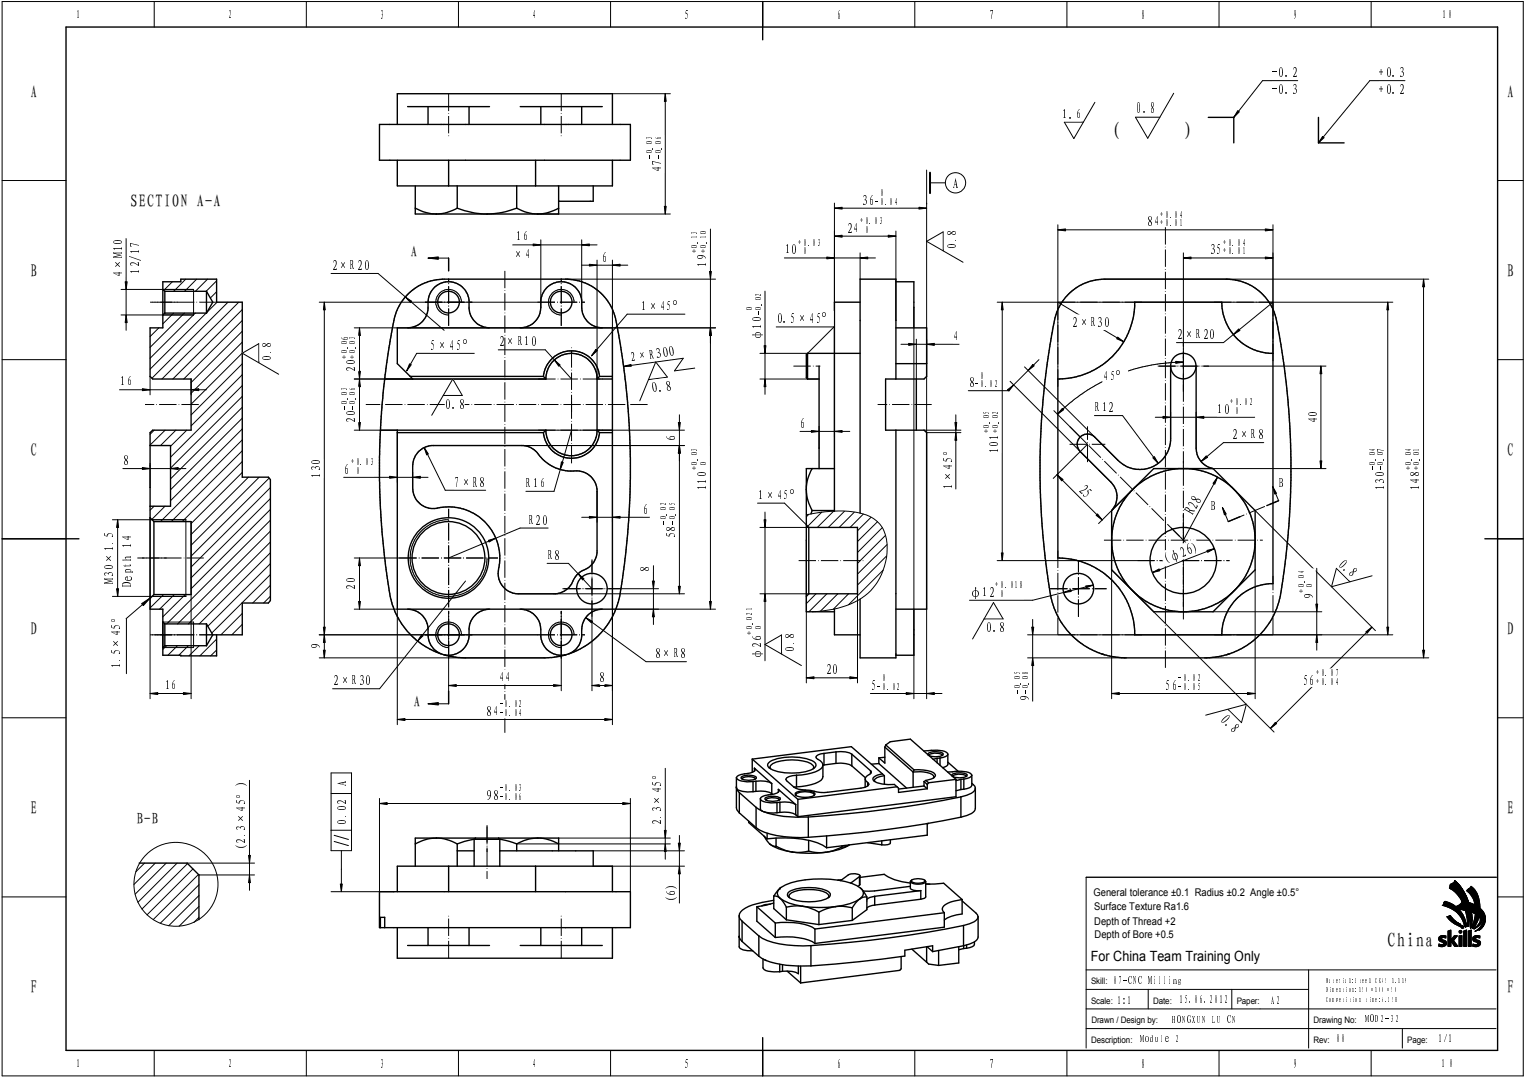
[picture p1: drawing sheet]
<svg xmlns="http://www.w3.org/2000/svg" width="420mm" height="297mm" viewBox="0 0 420 297" stroke-linecap="round" stroke-linejoin="round" font-family="sans-serif">
<defs><g id="words">
<g font-size="5.8">
<text x="306.1" y="38.1">(</text>
<text x="326.5" y="38.1">)</text>
</g>
<text font-size="5.5" x="382.3" y="261">China</text>
<g font-size="5">
<text x="8.5" y="26.9">A</text>
<text x="415.3" y="26.9">A</text>
<text x="8.5" y="76.2">B</text>
<text x="415.3" y="76.2">B</text>
<text x="8.5" y="125.6">C</text>
<text x="415.3" y="125.6">C</text>
<text x="8.5" y="174.9">D</text>
<text x="415.3" y="174.9">D</text>
<text x="8.5" y="224.3">E</text>
<text x="415.3" y="224.3">E</text>
<text x="8.5" y="273.6">F</text>
<text x="415.3" y="273.6">F</text>
</g>
<text font-size="4.9" x="36" y="57.1">SECTION A-A</text>
<g font-size="4.4">
<text x="113.2" y="70.8">A</text>
<text x="114" y="194.7">A</text>
<text x="37.7" y="227">B-B</text>
</g>
<text font-size="4.1" x="312.9" y="31.2">0.8</text>
<g font-size="3.9">
<text x="350.4" y="21.3">-0.2</text>
<text x="379.9" y="21.3">+0.3</text>
<text x="350.4" y="26">-0.3</text>
<text x="379.9" y="26">+0.2</text>
<text x="292.7" y="32.8">1.6</text>
<text x="182.4" y="47.5">4</text>
<text x="182.4" y="45.7">7</text>
<text x="262.5" y="51.8">A</text>
<text x="237.5" y="56.4">36</text>
<text x="233.2" y="64.1">24</text>
<text x="263.6" y="64.9">8</text>
<text x="316" y="62.4">84</text>
<text x="33.9" y="71.1">M/</text>
<text x="33.9" y="69.3">11</text>
<text x="33.9" y="67.4">07</text>
<text x="141.4" y="71.2">×4</text>
<text x="142.1" y="66.5">16</text>
<text x="194.8" y="71.7">9</text>
<text x="216.2" y="70.1">10</text>
<text x="263.6" y="68.6">0</text>
<text x="263.6" y="66.7">.</text>
<text x="333.3" y="70.1">35</text>
<text x="33.9" y="76.3">41</text>
<text x="33.9" y="74.5">×2</text>
<text x="91.3" y="74.4">2×R20</text>
<text x="165.9" y="72.1">6</text>
<text x="194.8" y="73.5">1</text>
<text x="176.6" y="85.6">1×45°</text>
<text x="209.9" y="88.7">0</text>
<text x="214" y="89.1">0.5×45°</text>
<text x="75" y="95.8">8</text>
<text x="137.4" y="95.4">2×R10</text>
<text x="209.9" y="93.9">φ</text>
<text x="209.9" y="90.6">1</text>
<text x="262.6" y="93.9">4</text>
<text x="295.3" y="90.1">2×R30</text>
<text x="324.3" y="93.4">2×R20</text>
<text x="75" y="99.4">0</text>
<text x="75" y="97.6">.</text>
<text x="98.2" y="100.6">0</text>
<text x="118.6" y="96.4">5×45°</text>
<text x="173.9" y="99.8">2×R3</text>
<text x="182.6" y="98.6">00</text>
<text x="33.1" y="106.4">16</text>
<text x="98.2" y="102.5">2</text>
<text x="266.9" y="106.7">8</text>
<text x="303.9" y="104.9">45°</text>
<text x="122.7" y="112.6">0.8</text>
<text x="179.7" y="108.2">0.8</text>
<text x="301.7" y="113.5">R12</text>
<text x="98.2" y="116.6">2</text>
<text x="98.2" y="114.7">0</text>
<text x="220.5" y="117.9">6</text>
<text x="335.3" y="114">10</text>
<text x="363" y="116.7">4</text>
<text x="363" y="114.9">0</text>
<text x="186.3" y="121.4">6</text>
<text x="262.5" y="125.8">°</text>
<text x="275.2" y="124.9">1</text>
<text x="275.2" y="123.1">0</text>
<text x="275.2" y="121.2">1</text>
<text x="339.5" y="121">2×R8</text>
<text x="34" y="128.1">8</text>
<text x="88.5" y="131.7">1</text>
<text x="88.5" y="129.9">3</text>
<text x="88.5" y="128.1">0</text>
<text x="94.9" y="130.6">6</text>
<text x="194.8" y="131.4">0</text>
<text x="262.5" y="129.4">4</text>
<text x="262.5" y="127.6">5</text>
<text x="381.5" y="131.4">0</text>
<text x="391.4" y="131.4">8</text>
<text x="125.1" y="134.2">7×R8</text>
<text x="145" y="134.4">R16</text>
<text x="194.8" y="135.1">1</text>
<text x="194.8" y="133.3">1</text>
<text x="208.8" y="137.7">1×45°</text>
<text x="262.5" y="134.6">1</text>
<text x="262.5" y="132.8">×</text>
<text x="296.9" y="135.2">2</text>
<text x="298.2" y="136.5">5</text>
<text x="352.4" y="134.5">B</text>
<text x="381.5" y="135.1">1</text>
<text x="381.5" y="133.3">3</text>
<text x="391.4" y="135.1">1</text>
<text x="391.4" y="133.3">4</text>
<text x="177.2" y="141.6">6</text>
<text x="328.7" y="142">R</text>
<text x="329.6" y="140.4">2B</text>
<text x="330.4" y="138.8">8</text>
<text x="31.5" y="148.3">54</text>
<text x="145.7" y="144.6">R20</text>
<text x="186.3" y="148.3">5</text>
<text x="186.3" y="146.5">8</text>
<text x="31.5" y="155.3">×h</text>
<text x="31.5" y="151.9">1</text>
<text x="31.5" y="150.1">.</text>
<text x="36.3" y="150.9">1</text>
<text x="150.9" y="154.3">R8</text>
<text x="320.9" y="155.5">(φ</text>
<text x="325.7" y="153.7">26</text>
<text x="329.1" y="152.4">)</text>
<text x="368.4" y="155.7">0</text>
<text x="31.5" y="160.8">Me</text>
<text x="31.5" y="159">3p</text>
<text x="31.5" y="157.1">0t</text>
<text x="36.3" y="161.8">D</text>
<text x="98.2" y="160.7">0</text>
<text x="179.1" y="157.6">8</text>
<text x="369.7" y="157">.</text>
<text x="371" y="158.3">8</text>
<text x="98.2" y="162.5">2</text>
<text x="267.2" y="164.5">φ12</text>
<text x="361.9" y="165.1">9</text>
<text x="33.5" y="173.5">5</text>
<text x="33.5" y="171.7">°</text>
<text x="33.5" y="178.7">×</text>
<text x="33.5" y="175.3">4</text>
<text x="88.5" y="178.9">9</text>
<text x="209.9" y="178.6">2</text>
<text x="209.9" y="176.7">6</text>
<text x="219.1" y="179.7">0</text>
<text x="219.1" y="177.8">.</text>
<text x="219.1" y="176">8</text>
<text x="271.7" y="174.2">0.8</text>
<text x="33.5" y="184.2">1</text>
<text x="33.5" y="182.4">.</text>
<text x="33.5" y="180.6">5</text>
<text x="180.4" y="181.4">8×R8</text>
<text x="209.9" y="181.9">φ</text>
<text x="227.5" y="185.8">20</text>
<text x="45.3" y="190.2">16</text>
<text x="91.8" y="188.8">2×R30</text>
<text x="137.4" y="188">44</text>
<text x="165.1" y="188">8</text>
<text x="239.9" y="190.2">5</text>
<text x="321" y="190.2">56</text>
<text x="358.9" y="188.7">56</text>
<text x="134" y="197.3">84</text>
<text x="283.7" y="193.1">9</text>
<text x="336.1" y="198.5">0</text>
<text x="337.3" y="199.8">.</text>
<text x="338.7" y="201">8</text>
<text x="182.4" y="215">°</text>
<text x="67.8" y="221.9">5</text>
<text x="67.8" y="220">°</text>
<text x="67.8" y="216.7">)</text>
<text x="95.5" y="221.7">2</text>
<text x="95.5" y="216.6">A</text>
<text x="134" y="220.5">98</text>
<text x="182.4" y="222">×</text>
<text x="182.4" y="218.6">4</text>
<text x="182.4" y="216.8">5</text>
<text x="67.8" y="227.1">×</text>
<text x="67.8" y="223.7">4</text>
<text x="95.5" y="227.2">0</text>
<text x="95.5" y="225.4">.</text>
<text x="95.5" y="223.6">0</text>
<text x="182.4" y="227.5">2</text>
<text x="182.4" y="225.6">.</text>
<text x="182.4" y="223.8">3</text>
<text x="67.8" y="232.6">2</text>
<text x="67.8" y="230.7">.</text>
<text x="67.8" y="228.9">3</text>
<text x="67.8" y="234.4">(</text>
<text x="186.3" y="245">)</text>
<text x="186.3" y="248.7">(</text>
<text x="186.3" y="246.9">6</text>
<text x="300.6" y="264.9">For China Team Training Only</text>
</g>
<g font-size="3.5">
<text x="20.9" y="5.2">1</text>
<text x="62.9" y="5.2">2</text>
<text x="104.8" y="5.2">3</text>
<text x="146.7" y="5.2">4</text>
<text x="188.6" y="5.2">5</text>
<text x="230.5" y="5.2">6</text>
<text x="272.4" y="5.2">7</text>
<text x="314.3" y="5.2">8</text>
<text x="356.2" y="5.2">9</text>
<text x="397.2" y="5.2">1 0</text>
<text x="20.9" y="294.2">1</text>
<text x="62.9" y="294.2">2</text>
<text x="104.8" y="294.2">3</text>
<text x="146.7" y="294.2">4</text>
<text x="188.6" y="294.2">5</text>
<text x="230.5" y="294.2">6</text>
<text x="272.4" y="294.2">7</text>
<text x="314.3" y="294.2">8</text>
<text x="356.2" y="294.2">9</text>
<text x="397.1" y="294.2">1 0</text>
</g>
<g font-size="2.9">
<text x="301.3" y="246.8">General tolerance ±0.1 Radius ±0.2 Angle ±0.5°</text>
<text x="301.4" y="250.7">Surface Texture Ra1.6</text>
<text x="301.4" y="254.8">Depth of Thread +2</text>
<text x="301.5" y="258.5">Depth of Bore +0.5</text>
<text x="306.7" y="271.1">07-CNC Milling</text>
<text x="307.9" y="276.6">1:1</text>
<text x="322.9" y="281.8">HONGXUN LU CN</text>
<text x="324.9" y="276.4">15.06.2012</text>
<text x="350.2" y="276.6">A2</text>
<text x="376.1" y="281.6">MOD2-32</text>
<text x="314" y="287.2">Module 2</text>
<text x="368.2" y="287.1">00</text>
<text x="396.1" y="287.2">1/1</text>
</g>
<g font-size="2.8">
<text x="180" y="41.3">. .</text>
<text x="180" y="40">00</text>
<text x="180" y="38.7">36</text>
<text x="180" y="43.9">--</text>
<text x="180" y="42.5">00</text>
<text x="241.2" y="56.4">-0.04</text>
<text x="242.4" y="54">0</text>
<text x="319.6" y="60">+0.04</text>
<text x="192.4" y="66">11</text>
<text x="192.4" y="64.6">30</text>
<text x="236.9" y="61.7">+0.03</text>
<text x="238.2" y="64.1">0</text>
<text x="319.6" y="62.4">+0.01</text>
<text x="192.4" y="69.8">++</text>
<text x="192.4" y="68.5">00</text>
<text x="192.4" y="67.2">. .</text>
<text x="219.9" y="67.7">+0.03</text>
<text x="221.2" y="70.1">0</text>
<text x="337" y="67.7">+0.04</text>
<text x="337" y="70.1">+0.01</text>
<text x="209.8" y="83">0</text>
<text x="209.8" y="81.7">2</text>
<text x="207.5" y="85.6">00</text>
<text x="209.8" y="86.9">-</text>
<text x="209.8" y="84.3">.</text>
<text x="95.7" y="95">00</text>
<text x="95.7" y="93.6">63</text>
<text x="95.7" y="98.8">++</text>
<text x="95.7" y="97.5">00</text>
<text x="95.7" y="96.2">. .</text>
<text x="95.7" y="107.7">36</text>
<text x="268.7" y="106.7">-0.02</text>
<text x="270" y="104.3">0</text>
<text x="95.7" y="112.9">--</text>
<text x="95.7" y="111.6">00</text>
<text x="95.7" y="110.3">. .</text>
<text x="95.7" y="109.1">00</text>
<text x="339" y="111.7">+0.02</text>
<text x="272.8" y="119.4">++</text>
<text x="272.8" y="118.1">00</text>
<text x="272.8" y="116.8">. .</text>
<text x="272.8" y="115.5">00</text>
<text x="272.8" y="114.3">52</text>
<text x="340.3" y="114">0</text>
<text x="192.4" y="125.7">0</text>
<text x="192.4" y="124.5">3</text>
<text x="379" y="125.7">00</text>
<text x="379" y="124.5">47</text>
<text x="388.9" y="125.7">00</text>
<text x="388.9" y="124.5">41</text>
<text x="96.7" y="128.2">+0.03</text>
<text x="98" y="130.6">0</text>
<text x="192.4" y="129.6">+</text>
<text x="192.4" y="128.4">00</text>
<text x="192.4" y="127">.</text>
<text x="379" y="129.6">--</text>
<text x="379" y="128.4">00</text>
<text x="379" y="127">. .</text>
<text x="388.9" y="129.6">++</text>
<text x="388.9" y="128.4">00</text>
<text x="388.9" y="127">. .</text>
<text x="183.8" y="143.3">00</text>
<text x="183.8" y="142.1">. .</text>
<text x="183.8" y="140.8">00</text>
<text x="183.8" y="139.5">25</text>
<text x="183.8" y="144.7">--</text>
<text x="359.5" y="160.7">.</text>
<text x="359.5" y="159.4">0</text>
<text x="359.5" y="158.1">4</text>
<text x="274.3" y="162.1">+0.018</text>
<text x="275.6" y="164.5">0</text>
<text x="359.5" y="163.3">+</text>
<text x="359.5" y="162">00</text>
<text x="207.5" y="173.7">00</text>
<text x="207.5" y="172.3">.</text>
<text x="207.5" y="171.1">0</text>
<text x="207.5" y="169.8">2</text>
<text x="207.5" y="168.5">1</text>
<text x="207.5" y="174.9">+</text>
<text x="241.8" y="190.2">-0.02</text>
<text x="243.1" y="187.7">0</text>
<text x="281.2" y="191.3">--</text>
<text x="281.2" y="189.9">00</text>
<text x="281.2" y="188.7">. .</text>
<text x="281.2" y="187.4">00</text>
<text x="281.2" y="186.1">58</text>
<text x="324.6" y="187.7">-0.02</text>
<text x="324.6" y="190.2">-0.05</text>
<text x="362.6" y="186.3">+0.07</text>
<text x="362.6" y="188.7">+0.04</text>
<text x="137.7" y="194.9">-0.02</text>
<text x="137.7" y="197.3">-0.04</text>
<text x="137.7" y="218.1">-0.03</text>
<text x="137.7" y="220.5">-0.06</text>
</g>
<g font-size="2.5">
<text x="300.6" y="271.2">Skill:</text>
<text x="300.6" y="276.6">Scale:</text>
<text x="300.7" y="282">Drawn / Design by:</text>
<text x="317.7" y="276.6">Date:</text>
<text x="340.7" y="276.6">Paper:</text>
<text x="361.9" y="282">Drawing No:</text>
<text x="300.6" y="287.4">Description:</text>
<text x="361.9" y="287.4">Rev:</text>
<text x="387.7" y="287.4">Page:</text>
</g>
<g font-size="1.9">
<text x="365.2" y="270.8">Material:Steel CK45 1.119</text>
<text x="365.2" y="273.4">Dimention:150×100×50</text>
<text x="365.2" y="276.1">Competition time:6.25H</text>
</g>
</g></defs>
<g fill="none" stroke="#000" stroke-width=".28" stroke-dasharray="4.8 .6 .2 .6" stroke-linecap="butt">
<path d="M48.9 83.3h-7.6M59.7 83.3h-17.8M117.1 83.3h13M123.6 89.8v-13M148.1 83.3h13.1M154.6 89.8v-13M148.3 104.4h18.3M148.3 118.5h18.3M157.5 113.6v-18.4M178.4 111.5h-77.6M157.5 127.7v-18.4M45.9 153.8h-8.1"/>
<path d="M56.2 153.8h-17.3M110 153.8h27.2M48.9 174.9h-7.6M59.7 174.9h-17.8M117.1 174.9h13M123.6 167.3v-27.1M148.1 174.9h13.1M155 162.2h16.2M155.4 162.2h15.4M163.1 170.3v-16.2M163.1 170v-15.5M123.6 181.4v-13"/>
<path d="M154.6 181.4v-13"/>
</g>
<g fill="none" stroke="#000" stroke-width=".28">
<path d="M.6 .4h419.1v296.1h-419.1zM42.5 .4v7.1M84.4 .4v7.1M126.3 .4v7.1M168.2 .4v7.1M210.1 .4v7.1M252 .4v7.1M294 .4v7.1M335.9 .4v7.1M377.8 .4v7.1M.6 49.7h17.6M412.6 49.7h7.1"/>
<path d="M44.9 79.8h8.4v7h-8.4M47.5 77.6l-2.4 2.4M51.2 76.9l-3.4 3.4M54.2 76.9l-3.4 3.4M57.2 76.9l-3.4 3.4M59.7 77.4l-2.9 2.9M117.9 71.1l2.9-.3v.7zM117.9 71.1h5.7v3.5M.6 99.1h17.6M43.8 90.3l-2.5 2.5M47.8 86.3l-2.9 2.9M50.8 86.3l-9.5 9.4"/>
<path d="M53.8 86.3l-12.5 12.4M56.8 86.3l-15.5 15.4M59.7 80.4l-1.8 1.7M59.8 83.3l-2.8 2.8M62.8 83.3l-20.9 20.9M65.8 83.3l-21.2 21.1M66.7 97.3l-14 14.1M66.7 94.3l-14 14.1M66.7 91.3l-14 14.1M66.7 88.3l-16.1 16.1M66.7 85.3l-19.1 19.1M412.6 99.1h7.1"/>
<path d="M42.5 118.5l-1.2 1.2M45.5 118.5l-4.2 4.1M48.5 118.5l-4.3 4.3M51.5 118.5l-4.5 4.5M66.7 118.2l-19.7 19.8M66.7 115.2l-19.7 19.8M66.7 112.2l-19.7 19.8M66.7 109.2l-19.7 19.8M66.7 106.3l-19.7 19.7M66.7 103.3l-14 14M66.7 100.2l-14 14.1M42.4 139.5l-1.1 1.1"/>
<path d="M45.5 139.5l-3.7 3.6M66.7 121.2l-22.5 22.5M66.7 124.2l-19.5 19.5M66.7 127.2l-16.5 16.5M66.7 130.2l-14 14.1M68.4 131.5l-15.7 15.8M71.4 131.5l-18.7 18.7M74.2 131.7l-21.5 21.5M74.5 134.4l-21.8 21.9M74.5 137.4l-21.8 21.8M.6 148.5h17.6M74.5 140.4l-21.8 21.8"/>
<path d="M74.5 143.3l-28.6 28.6M74.5 146.3l-25.6 25.6M74.5 149.4l-22.6 22.5M74.5 152.3l-19.6 19.6M74.5 155.3l-17.2 17.3M74.5 158.3l-16.2 16.2M412.6 148.5h7.1M44.9 171.4h8.4v7h-8.4M45.1 163.8l-3.8 3.7M45.9 177.9l-1 1M48 163.8l-4 4.1M48.9 177.9l-2.6 2.7"/>
<path d="M51 163.8l-6.1 6.2M51.9 177.9l-2.6 2.7M54.9 177.9l-2.8 2.8M59.7 176.1l-4.6 4.6M59.7 179.1l-1.7 1.6M66.7 169l-5.8 5.9M66.7 172l-2.8 2.9M74.5 161.3l-4.9 4.9M74.5 164.3l-1.9 1.9M.6 197.8h17.6M412.6 197.8h7.1M.6 247.1h17.6"/>
<path d="M412.6 247.1h7.1M42.5 289.4v7.1M84.4 289.4v7.1M126.3 289.4v7.1M168.2 289.4v7.1M210.1 289.4v7.1M252 289.4v7.1M294 289.4v7.1M335.9 289.4v7.1M377.8 289.4v7.1"/>
</g>
<path d="M117.9 71.1l2.9-.3v.7z" fill="#000"/>
<g fill="none" stroke="#000" stroke-width=".38">
<path d="M18.2 7.5h394.4v281.9h-394.4zM210.1 .4v10.6M44.9 79.8l.5 .5M45.4 86.3l-.5 .5M45.4 80.3v6M45.4 80.3h11.5M45.4 86.3h11.5M56.9 80.3v6M56.9 80.3l1.7 3-1.7 3M112.3 90.3a5.6 5.6 0 0 0 5.6-5.2v-1.8a5.7 5.7 0 0 1 5.5-5.7 5.7 5.7 0 0 1 5.8 5.2v2.3a5.7 5.7 0 0 0 5.7 5.2M143.3 90.3a5.7 5.7 0 0 0 5.7-5.6v-1.9a5.6 5.6 0 0 1 5.6-5.2 5.6 5.6 0 0 1 5.7 5.2 6.5 6.5 0 0 0 2.1 6.3l.4 .3a5.6 5.6 0 0 0 3.1 .9M104.8 118.5h45.6"/>
<path d="M104.8 118.5l-.2 7.2 .2 13.5 .4 7.2 1.6 13.8a23.9 23.9 0 0 0 3.9 11.8l1.6 2 2 2a23.3 23.3 0 0 0 6 3.7l1.2 .5M106 104.4h44.4M106 104.4l1.5-10.3a34.1 34.1 0 0 1 2.4-9.7 14.2 14.2 0 0 1 10.4-7.3l1.7-.2h34.3l1.7 .2a14.6 14.6 0 0 1 12.2 13.7l1.7 10.4 1 9.7 .8 15.2-.1 8-.3 8.1-1 11.3-.9 6.3a24.2 24.2 0 0 1-5.5 14.2l-2.6 2.6-4.3 2.6a7.8 7.8 0 0 1-6 1.1 5.6 5.6 0 0 1-4-5v-1.8a5.7 5.7 0 0 0-5.7-5.6M106 104.4l-1.2 14.1M109.5 119.2h40.2M113 103.7h36.7M113 103.7l-3.5-3.5v-9.9h59.2v77.6h-59.2v-49.4M113 103.7l.7 .7M149.7 103.7a7.8 7.8 0 0 1 7.1-7 7.7 7.7 0 0 1 8.4 7M149.7 103.7l.7 .7M149.7 119.2a7.8 7.8 0 0 0 7.6 7.1 7.7 7.7 0 0 0 7.9-7.1M150.4 104.4a7.1 7.1 0 0 1 6.8-7 7.1 7.1 0 0 1 7.3 6.6v15a7.1 7.1 0 0 1-5.6 6.4 7.1 7.1 0 0 1-7.7-3.6l-.5-1.2-.3-2.1"/>
<path d="M150.4 118.5l-.7 .7M165.2 103.7h3.5M165.2 119.2h3.5M165.2 103.7l-.7 .7h4.2M168.7 118.5h-4.2l.7 .7M41.3 122.8h5.7v16.7h-5.7M113.7 128.4a5.7 5.7 0 0 1 5.2-5.6h25.2a5.9 5.9 0 0 1 4.7 3l.5 .6a11.5 11.5 0 0 0 9.9 3.4 5.6 5.6 0 0 1 5.3 5.2v17.2a5.7 5.7 0 0 1-2.4 4.2l-.4 .2a6.6 6.6 0 0 0-4.2 4.3 5.6 5.6 0 0 1-4.9 2.7M.6 148.5h21.1M42.4 143.7l-1.1-1v-23.5l.8-.7h10.6v-14.1h-10.6l-.8-.7v-13.4h3.6v-12.7h4.9v-.7h9.9v6.4h7v48.2h7.2l.6 .7v33.3l-.6 .7h-7.2v8.7h-7v5.8l-14.8-.1v-12.7h-3.6v-3l1.1-1.1M42.4 143.7h10.3v20.1h-10.3M42.4 143.7v20.1M409.1 148.5h10.6"/>
<path d="M44.9 171.4l.5 .5M45.4 171.9v6M45.4 177.9l-.5 .5M45.4 177.9h11.5M45.4 171.9h11.5M56.9 171.9v6M56.9 171.9l1.7 3-1.7 3M112.3 167.9a5.6 5.6 0 0 1 5.6 5.2 6.4 6.4 0 0 0 3.2 6.9l.4 .2M134.9 167.9a5.7 5.7 0 0 0-5.7 5.2v2.2a5.7 5.7 0 0 1-7.7 4.9M165.9 167.9a5.7 5.7 0 0 0-5.6 5.6 6.3 6.3 0 0 1-2.5 6.1l-1.1 .6M122.3 180.4l3.5 .7 2 .2h22.6l2-.2 3.5-.7M210.1 285.9v10.6"/>
<circle cx="123.6" cy="83.2" r="2.99"/>
<circle cx="154.6" cy="83.2" r="2.99"/>
<circle cx="123.6" cy="153.7" r="11.1"/>
<circle cx="123.6" cy="153.7" r="10"/>
<circle cx="123.6" cy="174.9" r="2.99"/>
<circle cx="154.6" cy="174.9" r="2.99"/>
<circle cx="163.1" cy="162.2" r="4.2"/>
</g>
<path d="M20.9 2.2h1.2v3.5h-1.2z" fill-rule="evenodd" fill="#fff"/>
<path d="M20.9 2.2h1.2v3.5h-1.2z" fill="none" stroke="#fff" stroke-width=".28"/>
<path d="M62.9 2.2h1.1v3.5h-1.1z" fill-rule="evenodd" fill="#fff"/>
<path d="M62.9 2.2h1.1v3.5h-1.1z" fill="none" stroke="#fff" stroke-width=".28"/>
<path d="M104.8 2.2h1.1v3.5h-1.1z" fill-rule="evenodd" fill="#fff"/>
<path d="M104.8 2.2h1.1v3.5h-1.1z" fill="none" stroke="#fff" stroke-width=".28"/>
<path d="M146.7 2.2h1.1v3.5h-1.1z" fill-rule="evenodd" fill="#fff"/>
<path d="M146.7 2.2h1.1v3.5h-1.1z" fill="none" stroke="#fff" stroke-width=".28"/>
<path d="M188.6 2.2h1.1v3.5h-1.1z" fill-rule="evenodd" fill="#fff"/>
<path d="M188.6 2.2h1.1v3.5h-1.1z" fill="none" stroke="#fff" stroke-width=".28"/>
<path d="M230.5 2.2h1.1v3.5h-1.1z" fill-rule="evenodd" fill="#fff"/>
<path d="M230.5 2.2h1.1v3.5h-1.1z" fill="none" stroke="#fff" stroke-width=".28"/>
<path d="M272.4 2.2h1.1v3.5h-1.1z" fill-rule="evenodd" fill="#fff"/>
<path d="M272.4 2.2h1.1v3.5h-1.1z" fill="none" stroke="#fff" stroke-width=".28"/>
<path d="M314.3 2.2h1.2v3.5h-1.2z" fill-rule="evenodd" fill="#fff"/>
<path d="M314.3 2.2h1.2v3.5h-1.2z" fill="none" stroke="#fff" stroke-width=".28"/>
<path d="M356.2 2.2h1.2v3.5h-1.2z" fill-rule="evenodd" fill="#fff"/>
<path d="M356.2 2.2h1.2v3.5h-1.2z" fill="none" stroke="#fff" stroke-width=".28"/>
<path d="M397.2 2.2h3v3.5h-3z" fill-rule="evenodd" fill="#fff"/>
<path d="M397.2 2.2h3v3.5h-3z" fill="none" stroke="#fff" stroke-width=".28"/>
<path d="M415.3 22.6h1.7v5h-1.7z" fill-rule="evenodd" fill="#fff"/>
<path d="M415.3 22.6h1.7v5h-1.7z" fill="none" stroke="#fff" stroke-width=".28"/>
<path d="M415.3 72h1.7v4.9h-1.7z" fill-rule="evenodd" fill="#fff"/>
<path d="M415.3 72h1.7v4.9h-1.7z" fill="none" stroke="#fff" stroke-width=".28"/>
<path d="M415.3 121.3h1.7v4.9h-1.7z" fill-rule="evenodd" fill="#fff"/>
<path d="M415.3 121.3h1.7v4.9h-1.7z" fill="none" stroke="#fff" stroke-width=".28"/>
<path d="M415.3 170.6h1.7v5h-1.7z" fill-rule="evenodd" fill="#fff"/>
<path d="M415.3 170.6h1.7v5h-1.7z" fill="none" stroke="#fff" stroke-width=".28"/>
<path d="M415.3 220h1.7v4.9h-1.7z" fill-rule="evenodd" fill="#fff"/>
<path d="M415.3 220h1.7v4.9h-1.7z" fill="none" stroke="#fff" stroke-width=".28"/>
<path d="M415.3 269.3h1.7v5h-1.7z" fill-rule="evenodd" fill="#fff"/>
<path d="M415.3 269.3h1.7v5h-1.7z" fill="none" stroke="#fff" stroke-width=".28"/>
<path d="M8.5 269.3h1.7v5h-1.7z" fill-rule="evenodd" fill="#fff"/>
<path d="M8.5 269.3h1.7v5h-1.7z" fill="none" stroke="#fff" stroke-width=".28"/>
<path d="M8.5 220h1.7v4.9h-1.7z" fill-rule="evenodd" fill="#fff"/>
<path d="M8.5 220h1.7v4.9h-1.7z" fill="none" stroke="#fff" stroke-width=".28"/>
<path d="M8.5 170.6h1.7v5h-1.7z" fill-rule="evenodd" fill="#fff"/>
<path d="M8.5 170.6h1.7v5h-1.7z" fill="none" stroke="#fff" stroke-width=".28"/>
<path d="M8.5 121.3h1.7v4.9h-1.7z" fill-rule="evenodd" fill="#fff"/>
<path d="M8.5 121.3h1.7v4.9h-1.7z" fill="none" stroke="#fff" stroke-width=".28"/>
<path d="M8.5 72h1.7v4.9h-1.7z" fill-rule="evenodd" fill="#fff"/>
<path d="M8.5 72h1.7v4.9h-1.7z" fill="none" stroke="#fff" stroke-width=".28"/>
<path d="M8.5 22.6h1.7v5h-1.7z" fill-rule="evenodd" fill="#fff"/>
<path d="M8.5 22.6h1.7v5h-1.7z" fill="none" stroke="#fff" stroke-width=".28"/>
<path d="M20.9 291.2h1.2v3.5h-1.2z" fill-rule="evenodd" fill="#fff"/>
<path d="M20.9 291.2h1.2v3.5h-1.2z" fill="none" stroke="#fff" stroke-width=".28"/>
<path d="M62.9 291.2h1.1v3.5h-1.1z" fill-rule="evenodd" fill="#fff"/>
<path d="M62.9 291.2h1.1v3.5h-1.1z" fill="none" stroke="#fff" stroke-width=".28"/>
<path d="M104.8 291.2h1.1v3.5h-1.1z" fill-rule="evenodd" fill="#fff"/>
<path d="M104.8 291.2h1.1v3.5h-1.1z" fill="none" stroke="#fff" stroke-width=".28"/>
<path d="M146.7 291.2h1.1v3.5h-1.1z" fill-rule="evenodd" fill="#fff"/>
<path d="M146.7 291.2h1.1v3.5h-1.1z" fill="none" stroke="#fff" stroke-width=".28"/>
<path d="M188.6 291.2h1.1v3.5h-1.1z" fill-rule="evenodd" fill="#fff"/>
<path d="M188.6 291.2h1.1v3.5h-1.1z" fill="none" stroke="#fff" stroke-width=".28"/>
<path d="M230.5 291.2h1.1v3.5h-1.1z" fill-rule="evenodd" fill="#fff"/>
<path d="M230.5 291.2h1.1v3.5h-1.1z" fill="none" stroke="#fff" stroke-width=".28"/>
<path d="M272.4 291.2h1.1v3.5h-1.1z" fill-rule="evenodd" fill="#fff"/>
<path d="M272.4 291.2h1.1v3.5h-1.1z" fill="none" stroke="#fff" stroke-width=".28"/>
<path d="M314.3 291.2h1.2v3.5h-1.2z" fill-rule="evenodd" fill="#fff"/>
<path d="M314.3 291.2h1.2v3.5h-1.2z" fill="none" stroke="#fff" stroke-width=".28"/>
<path d="M356.2 291.2h1.2v3.5h-1.2z" fill-rule="evenodd" fill="#fff"/>
<path d="M356.2 291.2h1.2v3.5h-1.2z" fill="none" stroke="#fff" stroke-width=".28"/>
<path d="M397.1 291.2h3.2v3.5h-3.2z" fill-rule="evenodd" fill="#fff"/>
<path d="M397.1 291.2h3.2v3.5h-3.2z" fill="none" stroke="#fff" stroke-width=".28"/>
<path d="M319 100.9h14.1M319.4 100.9h13.3M326 107.6v-13.4M326 107.9v-14M313.3 154.5h25.4M289.3 162.2h15.6M297.1 170v-15.5M326 167.2v-25.4" fill="none" stroke="#000" stroke-width=".28" stroke-dasharray="4.8 .6 .2 .6" stroke-linecap="butt"/>
<g fill="none" stroke="#000" stroke-width=".38">
<path d="M294.2 81.3a14.1 14.1 0 0 1 9.7-4.4h34.4l1.7 .2a14.6 14.6 0 0 1 12.2 13.7l1.7 10.4 1 9.7 .8 15.2-.1 9.7-.5 8.9-.9 9.2-.8 6.3a24.8 24.8 0 0 1-3.9 11.8l-1.3 1.7a21.1 21.1 0 0 1-6.9 5.4 21.9 21.9 0 0 1-7.3 2l-24.2 .2-3.3-.4a21.5 21.5 0 0 1-6.3-2.2l-2.5-1.5-1.9-1.6-3-3.6a25 25 0 0 1-4-12.2l-.8-5.9-1.1-11.7-.3-7.7-.1-8.8 .8-14.8 1.1-9.7 1.1-7.1a36 36 0 0 1 2.4-9.7zM291.5 104.4l2.9-.2a22.3 22.3 0 0 0 8.3-3 21.1 21.1 0 0 0 9.9-17.9h24a14.5 14.5 0 0 0 2.4 7.8 12.9 12.9 0 0 0 3.8 3.9l3 1.5a13.1 13.1 0 0 0 4.9 .9v63.4a14 14 0 0 0-10.6 4.9l-1.1 1.3a14.5 14.5 0 0 0-2.4 7.9h-24a21 21 0 0 0-14.5-20.1l-2.9-.7-3.7-.3zM322.5 100.9v20.4a8.5 8.5 0 0 1-5.4 7.5 8.5 8.5 0 0 1-9.1-1.9l-6.4-6.5a2.83 2.83 0 0 0-4 0 2.83 2.83 0 0 0 0 4l8.5 8.5a5.6 5.6 0 0 1 .5 7.4l-.3 .4M329.6 100.9v22.6a5.7 5.7 0 0 0 4.6 5.6M303.6 180.2l.5 .1M338.6 180.2l-.5 .1M202.9 214.3a1.65 1.65 0 0 0 1.5 .9l1.5 .2 1.6-.1M202.9 214.3v8.2l.2 .8 .6 .7M202.9 217.1v.1M202.9 217.2l.8 1.2M202.9 217.2l.2 .3a6.2 6.2 0 0 0 4.4 .6M203.7 218.4l4.6 4.1"/>
<path d="M203.7 218.4v5.6M204.2 214.1a4.3 4.3 0 0 1 4.1 0l.1 .2a3.6 3.6 0 0 1-4.2 0zM204.5 214.7v-.1a3 3 0 0 1 3.6 0v.1M207.3 209.2l12.5 11.1M207.3 209.2l27.3-3.5 8.5 7.5M207.3 209.2v3.6M207.5 215.3v2.8M207.8 211.7l.3 .4a2.28 2.28 0 0 1-2.2 1 3.7 3.7 0 0 0-3 1.2M207.8 211.7l4.8 4.2M207.8 211.7v.8M208.3 218.1a6.6 6.6 0 0 1 4.3 .6M208.3 215.3a6.6 6.6 0 0 1 4.3 .6"/>
<path d="M208.3 218.1h-.8M208.3 215.3h-.8M208.3 215.3v2.8M210.8 220a4.3 4.3 0 0 1 4.1-.2l.1 .3a3.6 3.6 0 0 1-4.2 .1zM211.8 210.2a6.2 6.2 0 0 1 4.3-1.5 11.4 11.4 0 0 1 8.5 1.5 1.03 1.03 0 0 1-.6 1.7 15.3 15.3 0 0 1-11.6 0 1.04 1.04 0 0 1-.6-1.7zM212.3 211.8l-.2-.4a1.92 1.92 0 0 1 1.8-1.4 14.6 14.6 0 0 1 9.5 .4l.7 .8v.6M212.6 218.7l.2 .2M212.6 215.9v2.8M214.4 217.5l.3 .4a2.29 2.29 0 0 1-2.2 1 5 5 0 0 0-2.9 .9l-.1 .3M214.4 217.5l4.8 4.2M214.4 217.5v.8M219.1 218.5a5.8 5.8 0 0 1 5.3 0l.2 .3a4.2 4.2 0 0 1-4.4 .7l-1-.4z"/>
<path d="M219.3 219.2l.1-.4a5.1 5.1 0 0 1 4.9 0v.4M219.4 213.6a2.99 2.99 0 0 0-2.9 1.2l2.3 2.1M219.4 216.8l-.7 .1M219.4 213.6v3.2M226.7 210.8v3.2a2.43 2.43 0 0 1-2 1.9l-2.4 .6-2.9 .3M226.7 210.8a2.57 2.57 0 0 1-2 1.9 16.9 16.9 0 0 1-5.3 .9M227 207.6a2.19 2.19 0 0 0-2.2 1l.6 .7a2.05 2.05 0 0 1 1.3 1.5M227 210.8h-.3M227 207.6v3.2M230.3 207.2a6.6 6.6 0 0 1 4.4 .6M230.3 210.4a6.9 6.9 0 0 1 4.4 .6M230.3 207.2l-3.3 .4"/>
<path d="M230.3 210.4l-3.3 .4M230.3 207.2v3.2M234.7 207.8l5.1 4.6M234.7 211l3.8 3.3M234.7 207.8v3.2M238.4 214.6l.1 .5 .5 .5M238.4 214.6v2.3M239 215.6l.4 .5a2.45 2.45 0 0 1-2.2 1.1l-10.2 1.2-5.1-.7a5.2 5.2 0 0 1-3.1-.8M239 215.6v1M239.8 212.4l.3 .4-.6 .6a1.68 1.68 0 0 0-1.1 1.2M239.8 212.4v.8M242.1 210.4l7.7 6.8"/>
<path d="M242.1 210.4l-2 .2M242.1 208.8v1.6M243.1 213.2a2.9 2.9 0 0 0-2.6 1.4 1.5 1.5 0 0 0 1.2 1.1l3 .5h1.7l.7 .6M243.1 213.2l.6 .5M243.7 213.7a2.86 2.86 0 0 0-2.8 1.4l.1 .2M243.7 213.7v2.4M243.8 208.7l-1.7 .1M243.8 205.9v4.4l-1.7-1.5M243.8 205.9l7.8 6.8M244 205.3l7.8 6.8M244 205.3l1.3-.9 5.5-.7 12.6 11.1M244 205.3l-.2 .6"/>
<path d="M247.1 216.8l-27.3 3.5M247.1 216.8l.5 .4v1.2l7.9-1.1M251.6 212.7a7.3 7.3 0 0 1 5.6 1v.7M251.6 212.7v4.3M251.8 212.1a11.4 11.4 0 0 1 5.4 .8l.5 .7a1.33 1.33 0 0 1-1.2 1.1l-1.4 .4M251.8 212.1l-.2 .6M254.5 206.9l1.3-.1a9.1 9.1 0 0 1 5 .5l.3 .5M254.6 216.6l-7 .8M254.6 216.6l.9 .7M254.6 215.3l.9 .9M254.6 215.3v1.3M255.1 215.1l.8 .6"/>
<path d="M255.1 215.1l-.5 .2M255.5 216.2v1.1M255.7 207.7a3.6 3.6 0 0 1 4.2 .1 3.6 3.6 0 0 1-4.3 .1zM255.9 215.7l-.4 .5M256 208.2l.1-.3a3.1 3.1 0 0 1 3.5 .2l-.1 .1M258.2 209l-1.1 .2M258.2 209v1.2M259 208.9l-.8 .1M259 208.9v2M261.1 212.7h1.3a8.7 8.7 0 0 1 5 .4l.3 .5M261.1 207.8v2.8a1.65 1.65 0 0 1-1.4 .9M261.1 207.8a2.28 2.28 0 0 1-2.1 1.1"/>
<path d="M261.1 210l2.9 2.5M262.2 213.5a4.3 4.3 0 0 1 4.1-.1l.2 .2a3.6 3.6 0 0 1-4.3 .1zM262.6 214l.1-.3a2.94 2.94 0 0 1 3.4 .2v.1M263.4 214.8v4.7l-43.6 5.5M263.4 214.8l-7.5 .9M264.7 219.6a318.6 318.6 0 0 1-42 5.5M264.7 217.6l-1.3 .3M264.7 214.8l-1.3 .3M264.7 214.8v2.8M264.7 219.6v5.6M265.5 217.5l-.8 .1M265.5 214.7l-.8 .1"/>
<path d="M265.5 214.7v2.8M267.7 215.8l.9 .9 .1 .5M267.7 213.6v2.8a2.29 2.29 0 0 1-2.2 1.1M267.7 213.6a2.29 2.29 0 0 1-2.2 1.1M268.7 217.2a1.73 1.73 0 0 1-1 1.4l-3 1M268.7 217.2v5.6a1.73 1.73 0 0 1-1 1.4l-3 1M203.7 224l4.6 4M206.3 226.3v.4l5.1 4.4M208.3 222.5l1.7 1M208.3 228a18.5 18.5 0 0 0 10 2.7h4.4M208.3 222.5v5.5M209.5 220.1a1.48 1.48 0 0 0 1.4 .9l1.6 .2 1.6-.1"/>
<path d="M209.5 220.1v2.8l.5 .6M210 223.5l.4 .1M210.4 223.6l1.1 .5a33.3 33.3 0 0 0 11.2 1M210.4 223.6l1.7 .4 2-.1M210.5 230.4l1.6 2.2M211.1 220.5l.1-.3a2.94 2.94 0 0 1 3.5 .2v.1M211.4 231.1a30 30 0 0 1 15.2 1.8l1.1 .7M211.4 229.6v1.5M212.1 232.6l1 .5 .7 .1M212.1 232.6a12.9 12.9 0 0 0 6.2 2.2M213.8 233.2l2.8 1.2 1.7 .4M213.8 230.9v2.3"/>
<path d="M214.1 221.1v2.8M214.9 223.9a6.6 6.6 0 0 1 4.3 .6M214.9 221.1a6.6 6.6 0 0 1 4.3 .6M214.9 223.9h-.8M214.9 221.1h-.8M214.9 221.1v2.8M218.3 234.8a34.8 34.8 0 0 0 9.1 .1M219.2 224.5l.6 .5M219.2 221.7v2.8M219.8 220.3v4.7M222.7 225.1v5.6M222.8 234.5l-2.1 .4-2.4-.1"/>
<path d="M222.8 234.5l2 .4h2.6M222.8 231.6v2.9M227.7 230.3v3.3M232 233.4l-2.6 1-2 .5M232 233.4l1-.1 1-.5a15.2 15.2 0 0 1-6.6 2.1M232 233.1v.3M239 232.2l3.9 .6M242.9 231.7v1.1M245.3 231.4v1a2.94 2.94 0 0 1-2.4 .4M255.5 226.9v3.2l-27.8 3.5M255.8 226.9l-.3 .2M264.7 225.2a318.6 318.6 0 0 1-42 5.5"/>
<path d="M203.7 252.3l.1 .8 .7 .7M203.7 258.2l.8 1.2M203.7 252.3v8.8a4.2 4.2 0 0 0 3.7 .9M204.5 253.8l4.6 4.1M204.5 259.4l4.6 4.1M204.5 253.8v5.6M208.5 249.9v3.9l5.1 4.5M208.5 249.9l5.1 4.4M209.1 257.9a18.1 18.1 0 0 0 9.9 2.7h4.4M209.1 257.9v5.6M212.2 249.1l-1.3 .2-1 .3M213.2 248.1l-4.6 .9a7 7 0 0 0-4.9 2.8v.5"/>
<path d="M213.2 246.9l1.1 .2 .6 .4M213.2 248.8l-4.7 1.1M213.2 246.9v3.5l3.5 3M213.6 258.3a19.9 19.9 0 0 1 10.2 1.2l.7 .5M213.6 254.3a16.5 16.5 0 0 1 10.9 1.7M213.6 254.3v4M214.9 244.7a16.4 16.4 0 0 1 9.2-2.5 25.2 25.2 0 0 1 12 1.9l1 .6M214.9 247.5a12.9 12.9 0 0 0 6.2 2.2M214.9 247.5l1.8 2.5M214.9 244.7a1.66 1.66 0 0 0 0 2.8M214.9 244.7l-1.7 2.2M216.7 253.4l8.9 1.4"/>
<path d="M216.7 250v3.4M217.2 246a5.8 5.8 0 0 1 3.8-1.4 13 13 0 0 1 7.2 1.1 .9 .9 0 0 1 .2 1.5 12.7 12.7 0 0 1-11.1 0 .84 .84 0 0 1-.1-1.2zM217.5 247.4l-.1-.7a3.4 3.4 0 0 1 2.7-1.4 13.2 13.2 0 0 1 7.5 .7l.6 .5a.62 .62 0 0 1 0 .9M221.1 249.7a34.8 34.8 0 0 0 9.1 .1M221.1 249.7l1.7 .4 2.8 1.2M221.1 249.7l-2.3-.1-2.1 .4M224.5 256v4M225.6 251.3v3.5M230.2 249.8l-2.6 .6-2 .9M230.2 249.8l2-.1 2.6 .4M231.9 242.4l-1.1 .1M234.6 243.2l-.2 .1"/>
<path d="M234.6 243.2v.2M234.8 253.6l-9.2 1.2M234.8 250.1v3.5M236.8 243.9l-.4 .3M236.8 241.6l-2.2 1.6M236.8 241.6v2.3M236.8 247.7a14.8 14.8 0 0 1-6.6 2.1M236.8 247.7l-1.1 1.1-.9 1.3M236.9 241.8l6.7-.9a12.7 12.7 0 0 0 7.2 2.4M236.9 241.3l-.1-.2a3.4 3.4 0 0 0-3.1 0l-2.1 1.6M236.9 241.3l-.1 .3M236.9 241.3l-.1 2.6"/>
<path d="M237.1 244.7a1.56 1.56 0 0 1 .5 2.3l-.8 .7M237.1 244.7l.8 .9 .9 1.6M238.8 247.2h-1l-1 .5M238.8 247.2v3.5l-4 2.9M241 249.4l-1.4 .3-.8 .5M241 247l-1.4 .3-.8 .5M241 247v2.4M250.8 244.2l-9.9 1.3h-3.1M250.8 243l.1 1.9a3.5 3.5 0 0 0 2.8 .5M250.8 243a3.6 3.6 0 0 0 4.2 0M251.2 242.5l-.2 .2a3.2 3.2 0 0 0 3.8 0v-.2M251.2 242.5a4 4 0 0 1 3.6 0"/>
<path d="M251.2 242.5l-.4 .5M253.7 247.8l-12.7 1.6M253.7 245.4l-12.7 1.6M253.7 245.4v2.4M254.8 242.5l.2 .5M255 243.6l5-.2 5.1 4.5M255 243v4.1l-.3 .4-1 .3M255 243.5l1.1 .1M260.2 251.5v4l-35.7 4.5M260.2 251.5l-35.7 4.5M265.1 247.9a9.1 9.1 0 0 0-5.1 1.7 1.18 1.18 0 0 0 .2 1.9M265.1 247.9v3.9a9.7 9.7 0 0 0-4.9 1.7"/>
<path d="M265.1 248.2l3.8 3.4 .6 1M265.5 255a318.6 318.6 0 0 1-42.1 5.6M265.5 255v5.6M268.5 259.5v.7a2.28 2.28 0 0 1-2.2 1.1M269.5 252.6a2.55 2.55 0 0 1-2.4 2l-1.6 .4M269.5 252.6v5.6a2.55 2.55 0 0 1-2.4 1.9l-1.6 .5M209.1 263.5l1.7 1 1.5 .6a32.5 32.5 0 0 0 11.1 1M210.2 264.2v2.5a1.65 1.65 0 0 0 1.5 .9l3.1 .2M214.8 265.7v2.1M215.6 267.6l-.8 .2M215.6 265.8v1.8M216.9 267.6l3.7 3.2"/>
<path d="M220 266.2v2.1a6.7 6.7 0 0 0-4.4-.7M220.6 266.2v4.6M223.4 260.6v5.5M248.3 263.6v3.4l-.4 .4-27.3 3.4M251.2 261.5l4.1 3.6M255.3 260.9v4.2M255.3 265.1l.6 .5 2.7 .4M255.4 260.9l1.6 1.3M257 262.2v-1.6l-7.7 1.2v1.6a360.1 360.1 0 0 1-25.9 2.7M258.6 261.9v4.1M264.1 260.9v4.4l-5.5 .7M265.5 260.6l-8.5 1.6"/>
<path d="M265.5 260.6v.8M265.5 261.4l-1.4 .3M266.3 261.3l-.8 .1M266.3 260.4v.9"/>
<circle cx="326" cy="100.9" r="3.5"/>
<circle cx="326" cy="154.4" r="9.2"/>
<circle cx="326" cy="148.8" r="19.7"/>
<circle cx="297.1" cy="162.2" r="4.2"/>
</g>
<circle cx="214.9" cy="244.7" r=".19" fill="#000"/>
<path d="M306.1 25.7h22.7v13.2h-22.7z" fill-rule="evenodd" fill="#fff"/>
<path d="M306.1 25.7h22.7v13.2h-22.7z" fill="none" stroke="#fff" stroke-width=".28"/>
<path d="M323.4 25.7l-7.2 12.4-3.4-5.8h6.8" fill="none" stroke="#000" stroke-width=".28"/>
<path d="M293 33.3h5.7l-2.8 4.9z" fill="#fff"/>
<path d="M293 33.3h5.7l-2.8 4.9z" fill="none" stroke="#fff" stroke-width=".28"/>
<path d="M301.7 28.2l-5.8 10-2.7-4.5h5.3" fill="none" stroke="#000" stroke-width=".28"/>
<path d="M292.7 29.5h5.2v3.8h-5.2z" fill-rule="evenodd" fill="#fff"/>
<path d="M292.7 29.5h5.2v3.8h-5.2z" fill="none" stroke="#fff" stroke-width=".28"/>
<path d="M332.9 32.3h7v7.1M363.3 32.3v7.1h7" fill="none" stroke="#000" stroke-width=".38"/>
<path d="M341 30.5l.4 .3-1.5 1.5zM357.5 22.2h-9.7l-7.9 10.1" fill="none" stroke="#000" stroke-width=".28"/>
<path d="M341 30.5l.4 .3-1.5 1.5z" fill="#000"/>
<path d="M350.4 17.9h7v3.9h-7z" fill-rule="evenodd" fill="#fff"/>
<path d="M350.4 17.9h7v3.9h-7z" fill="none" stroke="#fff" stroke-width=".28"/>
<path d="M350.4 22.7h7v3.8h-7z" fill-rule="evenodd" fill="#fff"/>
<path d="M350.4 22.7h7v3.8h-7z" fill="none" stroke="#fff" stroke-width=".28"/>
<path d="M364.4 37.6l.4 .3-1.5 1.5zM387.1 22.2h-9.7l-14.1 17.2" fill="none" stroke="#000" stroke-width=".28"/>
<path d="M364.4 37.6l.4 .3-1.5 1.5z" fill="#000"/>
<path d="M379.9 17.9h7.1v3.9h-7.1z" fill-rule="evenodd" fill="#fff"/>
<path d="M379.9 17.9h7.1v3.9h-7.1z" fill="none" stroke="#fff" stroke-width=".28"/>
<path d="M379.9 22.7h7.1v3.8h-7.1z" fill-rule="evenodd" fill="#fff"/>
<path d="M379.9 22.7h7.1v3.8h-7.1z" fill="none" stroke="#fff" stroke-width=".28"/>
<g fill="#000">
<path d="M403.3 256.5l.8-.2v4.5h-.8zM404.5 256.5l.8-.2v4.5h-.8z"/>
<path d="M397.9 248.5l.4-.1 1.4 .5 1.4 .9-.8 .2 1.5 .4-1.7-.1a2.67 2.67 0 0 1 3.1 2l.9 3.1-.8-2.4-.7-.9 .7 1.3 .5 2.1-.4-.8a7.4 7.4 0 0 0-6-5.2l.4-.2z" fill-rule="evenodd"/>
<path d="M399.7 243.7a1.24 1.24 0 0 0 1.1-.9l2.3 2.8 1.4 3-1.6-.4-.1 .3-.8-1.4a6.8 6.8 0 0 0-2.7-2.4z" fill-rule="evenodd"/>
<path d="M400.8 242.6l2 2.2 1.3 2.3 .5 1.5-1.5-3.2-1.1-1.6z" fill-rule="evenodd"/>
<path d="M402 257.9h.8v2.9h-.8zM402 256.8a.41 .41 0 0 0 .8 0 .41 .41 0 0 0-.8 0z" fill-rule="evenodd"/>
<path d="M398.6 252.6l1-.3 1.5 1.6 2.3 1.5-2.1-1 2 1.2-.4-.1v.2l-2.4-1.3z" fill-rule="evenodd"/>
<path d="M403.7 250.9l.5 2.1 .2 2.3v-1.3l.2 1.3 .1-3.2a.82 .82 0 0 0-.9-1.2zM404.7 251.1l.4 2.3v2.1l.3-3.2a.94 .94 0 0 0-.7-1.2zM405.3 251.3l.2 2.5-.3 2 .4-2.2z" fill-rule="evenodd"/>
<path d="M404.3 245.2l1-1a6.9 6.9 0 0 1 2.4 5.5v.6l-.5-.4a1.87 1.87 0 0 1-1.2-1.9 5.9 5.9 0 0 0-1.9-2.6z" fill-rule="evenodd"/>
<path d="M400.1 250.2l4.9 .9 2.2 1-2.3-1.1-4.6-1a2.8 2.8 0 0 0 2.6-1.8l2 .5 1.3 .6a4.2 4.2 0 0 1 2.9 5l-.8 1.4-.8 .6a3.7 3.7 0 0 0 1.6-2.7v-1.2v1a3.8 3.8 0 0 1-2.7 3.2 3.8 3.8 0 0 0 2.1-4l-.1-.4 .1 1a3.9 3.9 0 0 1-2.4 2.8l.5-.5h-.2a1.99 1.99 0 0 0 .9-3.2l-2.4-1.1z" fill-rule="evenodd"/>
<path d="M406.5 251.8l-.3 1.6-.7 1.8 .5-.5-.5 .9 .5-.7a5.2 5.2 0 0 0 .9-2.8zM407.2 252.2l-.1 .2a6.3 6.3 0 0 1-1.3 3.5 5 5 0 0 0 1.6-3.5z" fill-rule="evenodd"/>
<path d="M396.5 258.2l.5-.3 .9-.1 .5 .1-.1 .5a.59 .59 0 0 0-.7-.2 .59 .59 0 0 0-.4 .6l.2 .2a.97 .97 0 0 1 1.1 .9 .97 .97 0 0 1-1.1 1l-1-.2 .2-.6a.67 .67 0 0 0 .6 .2 .67 .67 0 0 0 .5-.5l-.3-.2a.94 .94 0 0 1-.9-1.4z" fill-rule="evenodd"/>
<path d="M398.9 256.5l.8-.2v2.7l1-1.1h.8l-1 1.3 1.2 1.6h-.9l-1.1-1.5v1.5h-.8z" fill-rule="evenodd"/>
<path d="M405.8 258.2l.6-.3 .9-.1 .4 .1-.1 .5a.54 .54 0 0 0-.6-.1 .54 .54 0 0 0-.4 .6l.2 .1a.97 .97 0 0 1 1.1 .9 .97 .97 0 0 1-1.1 1l-1-.2 .1-.6a.67 .67 0 0 0 .7 .3 .67 .67 0 0 0 .5-.5l-.3-.3a.92 .92 0 0 1-1-1.4z" fill-rule="evenodd"/>
</g>
<g fill="none" stroke="#000" stroke-width=".28">
<path d="M396.5 258.2l.5-.3 .9-.1 .5 .1-.1 .5a.59 .59 0 0 0-.7-.2 .59 .59 0 0 0-.4 .6l.2 .2a.97 .97 0 0 1 1.1 .9 .97 .97 0 0 1-1.1 1l-1-.2 .2-.6a.67 .67 0 0 0 .6 .2 .67 .67 0 0 0 .5-.5l-.3-.2a.94 .94 0 0 1-.9-1.4zM397.9 248.5l.4-.1 1.4 .5 1.4 .9-.8 .2 1.5 .4-1.7-.1a2.67 2.67 0 0 1 3.1 2l.9 3.1-.8-2.4-.7-.9 .7 1.3 .5 2.1-.4-.8a7.4 7.4 0 0 0-6-5.2l.4-.2zM398.6 252.6l1-.3 1.5 1.6 2.3 1.5-2.1-1 2 1.2-.4-.1v.2l-2.4-1.3zM398.9 256.5l.8-.2v2.7l1-1.1h.8l-1 1.3 1.2 1.6h-.9l-1.1-1.5v1.5h-.8zM399.7 243.7a1.24 1.24 0 0 0 1.1-.9l2.3 2.8 1.4 3-1.6-.4-.1 .3-.8-1.4a6.8 6.8 0 0 0-2.7-2.4zM400.1 250.2l4.9 .9 2.2 1-2.3-1.1-4.6-1a2.8 2.8 0 0 0 2.6-1.8l2 .5 1.3 .6a4.2 4.2 0 0 1 2.9 5l-.8 1.4-.8 .6a3.7 3.7 0 0 0 1.6-2.7v-1.2v1a3.8 3.8 0 0 1-2.7 3.2 3.8 3.8 0 0 0 2.1-4l-.1-.4 .1 1a3.9 3.9 0 0 1-2.4 2.8l.5-.5h-.2a1.99 1.99 0 0 0 .9-3.2l-2.4-1.1zM400.8 242.6l2 2.2 1.3 2.3 .5 1.5-1.5-3.2-1.1-1.6zM400.8 242.6l1.4 1.4zM401.1 249.8a6.1 6.1 0 0 0-3.1-1.4l-.2 .3v.6l-.4 .2a7.5 7.5 0 0 1 6.1 5.6v-.3l.3 .7-.5-2-.7-1.4a7.1 7.1 0 0 1 1.5 3.3l-.4-1.9a7.3 7.3 0 0 0-1.8-3M401.6 250.2l.2 .2M402 257.9h.8v2.9h-.8zM402.2 244.1l1.1 1.6"/>
<path d="M402.2 244l1.3 2M402.8 255.5h.1M402.8 248.5l.1-.3 .4 .1a8.1 8.1 0 0 1 5.8 3.7 3.5 3.5 0 0 1-1.6 4.3 3.7 3.7 0 0 0 1.6-3.9 3.7 3.7 0 0 1-2.7 4.2 3.9 3.9 0 0 0 2.1-4l-.1-.4a3.2 3.2 0 0 1-2.3 3.8l.5-.5h-.2a1.99 1.99 0 0 0 .9-3.2l-1.4-.8M402.8 248.5l-.8 .9-1.7 .6 3.6 .7 1.9 .6M402.8 248.5a8.2 8.2 0 0 0-3.5-3.8 1.33 1.33 0 0 1 1.2-1.5l.3-.4a13.3 13.3 0 0 1 3.7 5.8M402.9 255.5h.1M402.9 255.5l.4 .1M402.9 255.5h-.1M403.1 255.2l-2.4-1.7-1.1-1.2-1 .3 1.4 1.4 2.8 1.6M403.1 255.2l-1.8-.8 2 1.2M403.1 255.2l.3 .2M403.3 256.5l.8-.2v4.5h-.8z"/>
<path d="M403.3 255.6h.1M403.5 246l1.1 2.6zM403.7 250.9a.89 .89 0 0 1 1 1l-.1 3.4-.2-1.3v1.3l-.2-2.3zM403.7 250.9l.7 3.6M404.3 245.2l1-1a6.9 6.9 0 0 1 2.4 5.5v.6l-.5-.4a1.87 1.87 0 0 1-1.2-1.9 5.9 5.9 0 0 0-1.9-2.6zM404.4 254.6v.3M404.5 256.5l.8-.2v4.5h-.8zM404.6 251.1l.2 2.6-.2 1.6-.2-1.3v1.3M404.7 251.1a.94 .94 0 0 1 .7 1.2l-.3 3.2v-2.1zM404.7 251.1l.4 2.4v2l.3-1.9-.2-2.4M404.7 251l-4.6-.8 3.9 .7 2.9 1M404.7 251l1.4 .5 1.1 .6"/>
<path d="M405.3 251.3l.3 2.3-.4 2.2 .3-2zM405.3 251.3l.1 .4a10 10 0 0 1-.2 4.1l.1-.4M405.4 251.3l.2 1.7-.1 1.6M405.4 254.6v.4M405.8 258.2l.6-.3 .9-.1 .4 .1-.1 .5a.54 .54 0 0 0-.6-.1 .54 .54 0 0 0-.4 .6l.2 .1a.97 .97 0 0 1 1.1 .9 .97 .97 0 0 1-1.1 1l-1-.2 .1-.6a.67 .67 0 0 0 .7 .3 .67 .67 0 0 0 .5-.5l-.3-.3a.92 .92 0 0 1-1-1.4zM406.4 249.4a5.7 5.7 0 0 0-2.3-4l1.2-1.2a7.3 7.3 0 0 1 2.4 6.1M406.5 251.8a.9 .9 0 0 1 .3 1.5l-1.3 2.3 .5-.9-.5 .5 .7-1.8zM406.5 251.8l-.4 1.9-.6 1.5 .5-.5-.5 .9 1.2-2 .3-1.5M407.2 252.2a1.05 1.05 0 0 1 0 1.5l-.8 1.4-.6 .8a6.6 6.6 0 0 0 1.4-3.7zM407.2 252.2a7 7 0 0 1-1.4 3.7 6.2 6.2 0 0 0 1.6-3.4M412.2 241.7h-113v47.1M299.2 272.6h61.3"/>
<path d="M299.2 278h113M299.2 267.3h113M316.3 272.6v5.4M339.4 272.6v5.4M360.5 267.3v21.5M299.2 283.4h113M386.4 283.4v5.4"/>
<circle cx="402.4" cy="256.7" r=".38"/>
<circle cx="402.4" cy="256.8" r=".41"/>
</g>
<path d="M307.9 274.1h3.9v2.8h-3.9z" fill-rule="evenodd" fill="#fff"/>
<path d="M307.9 274.1h3.9v2.8h-3.9z" fill="none" stroke="#fff" stroke-width=".28"/>
<path d="M306.7 268.6h19v2.8h-19z" fill-rule="evenodd" fill="#fff"/>
<path d="M306.7 268.6h19v2.8h-19z" fill="none" stroke="#fff" stroke-width=".28"/>
<path d="M350.2 274.1h2.5v2.8h-2.5z" fill-rule="evenodd" fill="#fff"/>
<path d="M350.2 274.1h2.5v2.8h-2.5z" fill="none" stroke="#fff" stroke-width=".28"/>
<path d="M322.9 279.3h17.6v2.9h-17.6z" fill-rule="evenodd" fill="#fff"/>
<path d="M322.9 279.3h17.6v2.9h-17.6z" fill="none" stroke="#fff" stroke-width=".28"/>
<path d="M396.1 284.7h3.9v2.9h-3.9z" fill-rule="evenodd" fill="#fff"/>
<path d="M396.1 284.7h3.9v2.9h-3.9z" fill="none" stroke="#fff" stroke-width=".28"/>
<path d="M368.2 284.6h2.5v2.9h-2.5z" fill-rule="evenodd" fill="#fff"/>
<path d="M368.2 284.6h2.5v2.9h-2.5z" fill="none" stroke="#fff" stroke-width=".28"/>
<path d="M324.9 273.9h13.5v2.9h-13.5z" fill-rule="evenodd" fill="#fff"/>
<path d="M324.9 273.9h13.5v2.9h-13.5z" fill="none" stroke="#fff" stroke-width=".28"/>
<path d="M299.2 241.7h113.2" fill="none" stroke="#000" stroke-width=".28"/>
<path d="M314 284.7h10.8v2.9h-10.8z" fill-rule="evenodd" fill="#fff"/>
<path d="M314 284.7h10.8v2.9h-10.8z" fill="none" stroke="#fff" stroke-width=".28"/>
<path d="M88 83.3h60.1M89.4 83.3l.2 2.1h-.5zM89.4 83.3v91.6M88 174.9h60.1M89.1 172.8h.5l-.2 2.1z" fill="none" stroke="#000" stroke-width=".28"/>
<path d="M89.4 83.3l.2 2.1h-.5zM89.1 172.8h.5l-.2 2.1z" fill="#000"/>
<path d="M85 126.5h3.9v5.2h-3.9z" fill-rule="evenodd" fill="#fff"/>
<path d="M85 126.5h3.9v5.2h-3.9z" fill="none" stroke="#fff" stroke-width=".28"/>
<path d="M123.6 25.8v12M154.6 25.8v12" fill="none" stroke="#000" stroke-width=".28" stroke-dasharray="4.8 .6 .2 .6" stroke-linecap="butt"/>
<g fill="none" stroke="#000" stroke-width=".38">
<path d="M104.6 34.3h69.1v9.9h-69.1zM109.5 34.3v-8.5h59.2v8.5M112.3 29.4h22.6M117.9 29.4v4.9M129.2 29.4v4.9M143.3 29.4h22.6M149 29.4v4.9M160.3 29.4v4.9M109.5 44.2v7h59.2v-7M114.4 57.4a11.2 11.2 0 0 0 11.6 0M114.4 51.2v6.2M123.6 44.2v7"/>
<path d="M126 57.4a21.7 21.7 0 0 0 16.4 0M126 51.2v6.2M142.4 57.4a11.2 11.2 0 0 0 11.5 0M142.4 51.2v6.2M147.6 44.2v7M153.9 51.2v7.8h-39.5v-1.6M163.4 51.2v4.3h-9.5"/>
</g>
<path d="M97.6 153.8h12.4M99 153.8l.3 2.1h-.5zM99 153.8v14.1M97.6 167.9h11.9M98.8 165.7h.5l-.3 2.2z" fill="none" stroke="#000" stroke-width=".28"/>
<path d="M99 153.8l.3 2.1h-.5zM98.8 165.7h.5l-.3 2.2z" fill="#000"/>
<path d="M94.7 159.1h3.9v3.4h-3.9z" fill-rule="evenodd" fill="#fff"/>
<path d="M94.7 159.1h3.9v3.4h-3.9z" fill="none" stroke="#fff" stroke-width=".28"/>
<path d="M113.7 128.4v6.1a5.8 5.8 0 0 0 7.7 5.3l1.3-.1a14 14 0 0 1 11.9 5.2 14.3 14.3 0 0 1 2.7 12.3 5.6 5.6 0 0 0 5.2 6.4h10.1" fill="none" stroke="#000" stroke-width=".38"/>
<path d="M150.7 155.2h5.9l6.5 7M159.3 158.1l1.6 1.4-.4 .3z" fill="none" stroke="#000" stroke-width=".28"/>
<path d="M159.3 158.1l1.6 1.4-.4 .3z" fill="#000"/>
<path d="M150.9 150.9h3.4v3.9h-3.4z" fill-rule="evenodd" fill="#fff"/>
<path d="M150.9 150.9h3.4v3.9h-3.4z" fill="none" stroke="#fff" stroke-width=".28"/>
<path d="M116.9 123.3l1.1 1.8-.5 .2zM116.9 123.3l5.8 11.8h11.1" fill="none" stroke="#000" stroke-width=".28"/>
<path d="M116.9 123.3l1.1 1.8-.5 .2z" fill="#000"/>
<path d="M125.1 130.8h8.6v3.9h-8.6z" fill-rule="evenodd" fill="#fff"/>
<path d="M125.1 130.8h8.6v3.9h-8.6z" fill="none" stroke="#fff" stroke-width=".28"/>
<path d="M335.4 131.5l-.7 1.9-.5-.2zM335.4 131.5l-9.4 17.3" fill="none" stroke="#000" stroke-width=".28"/>
<path d="M335.4 131.5l-.7 1.9-.5-.2z" fill="#000"/>
<path d="M328.2 135.8l3.4 1.9-2.5 4.5-3.4-1.8z" fill="#fff"/>
<path d="M328.2 135.8l3.4 1.9-2.5 4.5-3.4-1.8z" fill="none" stroke="#fff" stroke-width=".28"/>
<circle cx="326.1" cy="148.8" r="21.4" fill="none" stroke="#000" stroke-width=".38"/>
<g fill="none" stroke="#000" stroke-width=".28" stroke-dasharray="4.8 .6 .2 .6" stroke-linecap="butt">
<path d="M291.5 83.3h23.2M334.5 83.3h16.2M350.7 99.5v-16.2M291.5 106.6v-23.3M294.7 122.4h9.8M297.6 120.4l-2.8-2.8M299.6 127.3v-9.8M326 129.1v-30.3M304.2 148.8h43.7M326 148.8l-3.5-3.5M291.5 174.9h23.2M291.5 174.9v-23.3"/>
<path d="M326 170.7v-43.7M334.5 174.9h16.2M350.7 174.9v-16.2"/>
</g>
<path d="M341.3 90.6l.3 .5-1.8 1.1zM350.7 83.3l-13.6 11.1h-13" fill="none" stroke="#000" stroke-width=".28"/>
<path d="M341.3 90.6l.3 .5-1.8 1.1z" fill="#000"/>
<path d="M324.3 90.1h10.4v3.9h-10.4z" fill-rule="evenodd" fill="#fff"/>
<path d="M324.3 90.1h10.4v3.9h-10.4z" fill="none" stroke="#fff" stroke-width=".28"/>
<path d="M291.5 83.3l5.8 3.5M303.7 90.7l5.9 3.5M307.9 92.9l1.7 1.3-1.9-.9z" fill="none" stroke="#000" stroke-width=".28"/>
<path d="M307.9 92.9l1.7 1.3-1.9-.9z" fill="#000"/>
<path d="M295.3 86.8h10.5v3.9h-10.5z" fill-rule="evenodd" fill="#fff"/>
<path d="M295.3 86.8h10.5v3.9h-10.5z" fill="none" stroke="#fff" stroke-width=".28"/>
<path d="M127.1 83.3a3.5 3.5 0 0 0-3.5-3.6 3.5 3.5 0 0 0-3.5 3.6 3.5 3.5 0 0 0 3.5 3.5M158.1 83.3a3.5 3.5 0 0 0-3.5-3.6 3.5 3.5 0 0 0-3.5 3.6 3.5 3.5 0 0 0 3.5 3.5M291.2 130.8l1.7 1.3-.4 .4zM291.2 130.8l12.5 12.5M299.6 122.4l-9.4 9.4M312.1 134.9l-9.4 9.4M41.9 143.2h9.3v21.1h-9.3M123.6 143.2a10.6 10.6 0 0 0-9.6 15 10.6 10.6 0 0 0 17.6 2.5l1.4-2a11.5 11.5 0 0 0 1.2-4.9M302 142l.4-.4 1.3 1.7zM127.1 174.9a3.5 3.5 0 0 0-3.5-3.5 3.5 3.5 0 0 0-3.5 3.5 3.5 3.5 0 0 0 3.5 3.5M158.1 174.9a3.5 3.5 0 0 0-3.5-3.5 3.5 3.5 0 0 0-3.5 3.5 3.5 3.5 0 0 0 3.5 3.5" fill="none" stroke="#000" stroke-width=".28"/>
<path d="M41.3 142.7v22.2" fill="none" stroke="#000" stroke-width=".38"/>
<path d="M291.2 130.8l1.7 1.3-.4 .4zM302 142l.4-.4 1.3 1.7z" fill="#000"/>
<path d="M299.3 132.8l2.4 2.4-2.8 2.7-2.4-2.3z" fill="#fff"/>
<path d="M299.3 132.8l2.4 2.4-2.8 2.7-2.4-2.3z" fill="none" stroke="#fff" stroke-width=".28"/>
<path d="M301.5 114.5h7.8l9.8 13.2M317.6 126.2l.4-.4 1.1 1.9z" fill="none" stroke="#000" stroke-width=".28"/>
<path d="M317.6 126.2l.4-.4 1.1 1.9z" fill="#000"/>
<path d="M301.7 110.2h5.2v3.9h-5.2z" fill-rule="evenodd" fill="#fff"/>
<path d="M301.7 110.2h5.2v3.9h-5.2z" fill="none" stroke="#fff" stroke-width=".28"/>
<path d="M332.7 100.9h32.6M363.9 100.9l.3 2.1h-.5zM363.9 100.9v28.2M317.9 129.1h47.4M363.7 127h.5l-.3 2.1z" fill="none" stroke="#000" stroke-width=".28"/>
<path d="M363.9 100.9l.3 2.1h-.5zM363.7 127h.5l-.3 2.1z" fill="#000"/>
<path d="M359.6 113.3h3.9v3.4h-3.9z" fill-rule="evenodd" fill="#fff"/>
<path d="M359.6 113.3h3.9v3.4h-3.9z" fill="none" stroke="#fff" stroke-width=".28"/>
<path d="M286.2 99.1l-8.5 8.6h-10.9M277.6 107.4l1.7-1.3-1.4 1.7zM278.3 105.1l27.8 27.8M282.3 101.1l25.7 25.8M284.6 100.4l.3 .4-1.7 1.3z" fill="none" stroke="#000" stroke-width=".28"/>
<path d="M277.6 107.4l1.7-1.3-1.4 1.7zM284.6 100.4l.3 .4-1.7 1.3z" fill="#000"/>
<path d="M266.9 102.4h8.4v4.8h-8.4z" fill-rule="evenodd" fill="#fff"/>
<path d="M266.9 102.4h8.4v4.8h-8.4z" fill="none" stroke="#fff" stroke-width=".28"/>
<path d="M318.3 115h27.4M320.4 114.7l2.1 .3-2.1 .3zM322.5 113.6v7.3M329.6 115l2.1-.3v.6zM329.6 113.6v9.9" fill="none" stroke="#000" stroke-width=".28"/>
<path d="M320.4 114.7l2.1 .3-2.1 .3zM329.6 115l2.1-.3v.6z" fill="#000"/>
<path d="M335.3 109.7h10.3v4.9h-10.3z" fill-rule="evenodd" fill="#fff"/>
<path d="M335.3 109.7h10.3v4.9h-10.3z" fill="none" stroke="#fff" stroke-width=".28"/>
<path d="M97.6 104.4h16.1M97.6 118.5h11.9M98.8 116.4h.5l-.3 2.1zM99 104.4l.3 2.2h-.5zM99 104.4v14.1" fill="none" stroke="#000" stroke-width=".28"/>
<path d="M99 104.4l.3 2.2h-.5zM98.8 116.4h.5l-.3 2.1z" fill="#000"/>
<path d="M93.7 106.4h4.9v10.2h-4.9z" fill-rule="evenodd" fill="#fff"/>
<path d="M93.7 106.4h4.9v10.2h-4.9z" fill="none" stroke="#fff" stroke-width=".28"/>
<path d="M97.6 90.3h71.1M99 90.3l.3 2.2h-.5zM99 90.3v14.1M97.6 104.4h52.8M98.8 102.3h.5l-.3 2.1z" fill="none" stroke="#000" stroke-width=".28"/>
<path d="M99 90.3l.3 2.2h-.5zM98.8 102.3h.5l-.3 2.1z" fill="#000"/>
<path d="M93.7 92.3h4.9v10.2h-4.9z" fill-rule="evenodd" fill="#fff"/>
<path d="M93.7 92.3h4.9v10.2h-4.9z" fill="none" stroke="#fff" stroke-width=".28"/>
<path d="M109.5 119.2v13.7M94.7 131.5h23.2M107.3 131.2l2.2 .3-2.2 .3zM113.7 131.5l2.1-.3v.6zM113.7 130.1v4.2" fill="none" stroke="#000" stroke-width=".28"/>
<path d="M107.3 131.2l2.2 .3-2.2 .3zM113.7 131.5l2.1-.3v.6z" fill="#000"/>
<path d="M94.9 126.2h8.3v4.9h-8.3z" fill-rule="evenodd" fill="#fff"/>
<path d="M94.9 126.2h8.3v4.9h-8.3z" fill="none" stroke="#fff" stroke-width=".28"/>
<path d="M218.6 100.9h7.4M220 154.5h18.4" fill="none" stroke="#000" stroke-width=".28" stroke-dasharray="4.8 .6 .2 .6" stroke-linecap="butt"/>
<g fill="none" stroke="#000" stroke-width=".38">
<path d="M246.8 77.6h5v12.7M222.5 97.4h14.5M222.5 97.4l-.3 .3v6.4l.3 .3M222.5 97.4v7M237 83.3h-7.1v57.5M246.8 90.3h8.5v13.4l-.7 .7h-10.6v14.1h10.6l.7 .7v48.7h-8.5M222.5 104.4h3.2M225.7 100.9v28.2M246.8 104.4v-27.5h-9.8v64.5M246.8 118.5v62.8h-9.8v-16.2M246.8 100.2h8.5M252.5 104.4v14.1"/>
<path d="M223.8 129.1a11.2 11.2 0 0 0 0 11.6M229.9 129.1h-7.7v39.5h7.7M222.2 144.6l.6 .7M222.8 145.3h13.5v18.3h-13.5M222.8 145.3v18.3M223.8 140.7h6.1M223.8 140.7l-.4 .9M222.8 163.6l-.6 .7M229.9 167.8v7.1h7.1M251.8 167.9v12.7h-5"/>
</g>
<g fill="none" stroke="#000" stroke-width=".28">
<path d="M222.2 141.9a30.9 30.9 0 0 1 16-.2 8.5 8.5 0 0 1 6.2 8.5 16.6 16.6 0 0 1-13.6 17.4l-4 .7-3 .3M222.8 141.7l-.6 .7M226.4 141.1l-4.2 4.2M229.7 140.8l-4.5 4.5M232.7 140.9l-4.5 4.4M235.4 141.1l-4.2 4.2M237.9 141.6l-3.7 3.7M240 142.5l-3.7 3.8M241.8 143.8l-5.5 5.4M243.1 145.4l-6.8 6.8M243.3 157.1l-9.5 9.5M244 147.5l-7.7 7.7"/>
<path d="M244.3 153.2l-8 8M244.4 150.1l-8.1 8.1M306.3 157v35.5M345.8 157v35.5M224.8 163.6l-2.6 2.7M227.8 163.6l-4.9 5M230.8 163.6l-4.7 4.8M233.8 163.6l-4.2 4.3M306.3 191.1l2.1-.3v.6zM306.3 191.1h39.5M343.7 190.8l2.1 .3-2.1 .3z"/>
</g>
<path d="M306.3 191.1l2.1-.3v.6zM343.7 190.8l2.1 .3-2.1 .3z" fill="#000"/>
<path d="M321 185.8h10.2v4.9h-10.2z" fill-rule="evenodd" fill="#fff"/>
<path d="M321 185.8h10.2v4.9h-10.2z" fill="none" stroke="#fff" stroke-width=".28"/>
<path d="M306.3 157l44.7 44.7M345.8 140.7l33.2 33.1M376.3 174.1l1.7-1.3-1.3 1.7zM378 172.8l-11.6 11.5M351.4 199.1l.3 .3-1.7 1.3zM361.6 189.2l-11.6 11.5" fill="none" stroke="#000" stroke-width=".28"/>
<path d="M376.3 174.1l1.7-1.3-1.3 1.7zM351.4 199.1l.3 .3-1.7 1.3z" fill="#000"/>
<path d="M358.9 184.3h10.2v4.9h-10.2z" fill-rule="evenodd" fill="#fff"/>
<path d="M358.9 184.3h10.2v4.9h-10.2z" fill="none" stroke="#fff" stroke-width=".28"/>
<path d="M312.6 83.3h71.1M382.3 83.3l.3 2.1h-.5zM382.3 83.3v91.6M312.6 174.9h71.1M382.1 172.8h.5l-.3 2.1z" fill="none" stroke="#000" stroke-width=".28"/>
<path d="M382.3 83.3l.3 2.1h-.5zM382.1 172.8h.5l-.3 2.1z" fill="#000"/>
<path d="M377 123.1h4.9v12h-4.9z" fill-rule="evenodd" fill="#fff"/>
<path d="M377 123.1h4.9v12h-4.9z" fill="none" stroke="#fff" stroke-width=".28"/>
<path d="M291.5 63.3l2.1-.2v.5zM291.5 63.3h59.2M291.5 61.9v42.5M348.6 63.1l2.1 .2-2.1 .3zM350.7 61.9v35.5" fill="none" stroke="#000" stroke-width=".28"/>
<path d="M291.5 63.3l2.1-.2v.5zM348.6 63.1l2.1 .2-2.1 .3z" fill="#000"/>
<path d="M316 58h10.2v4.9h-10.2z" fill-rule="evenodd" fill="#fff"/>
<path d="M316 58h10.2v4.9h-10.2z" fill="none" stroke="#fff" stroke-width=".28"/>
<path d="M326 71.1l2.2-.3v.5zM326 71.1h24.7M326 69.7v29.1M348.6 70.8l2.1 .3-2.1 .2zM350.7 69.7v27.7" fill="none" stroke="#000" stroke-width=".28"/>
<path d="M326 71.1l2.2-.3v.5zM348.6 70.8l2.1 .3-2.1 .2z" fill="#000"/>
<path d="M333.3 65.7h10.2v5h-10.2z" fill-rule="evenodd" fill="#fff"/>
<path d="M333.3 65.7h10.2v5h-10.2z" fill="none" stroke="#fff" stroke-width=".28"/>
<path d="M304.4 76.9h89.2M392.2 76.9l.3 2.1h-.5zM392.2 76.9v104.4M392 179.2h.5l-.3 2.1zM332 181.3h61.6" fill="none" stroke="#000" stroke-width=".28"/>
<path d="M392.2 76.9l.3 2.1h-.5zM392 179.2h.5l-.3 2.1z" fill="#000"/>
<path d="M386.9 123.1h4.9v12h-4.9z" fill-rule="evenodd" fill="#fff"/>
<path d="M386.9 123.1h4.9v12h-4.9z" fill="none" stroke="#fff" stroke-width=".28"/>
<path d="M323.9 99.6l2.1 .2-2.1 .3zM326 99.8l-2.9 .1-4.2 .4a41.3 41.3 0 0 0-8.1 1.9M326 98.4v.4M290.4 113.2l9.2 9.2M292.7 112.5l.4 .4-1.8 1.3zM303.7 105.2l-4.3 2.5a43.8 43.8 0 0 0-6.8 5.3l-1.3 1.2" fill="none" stroke="#000" stroke-width=".28"/>
<path d="M292.7 112.5l.4 .4-1.8 1.3zM323.9 99.6l2.1 .2-2.1 .3z" fill="#000"/>
<path d="M303.9 101.6h6.7v3.9h-6.7z" fill-rule="evenodd" fill="#fff"/>
<path d="M303.9 101.6h6.7v3.9h-6.7z" fill="none" stroke="#fff" stroke-width=".28"/>
<path d="M332.3 125.6l.4 .4-1.8 1.2zM348.2 122h-11.1l-6.2 5.2" fill="none" stroke="#000" stroke-width=".28"/>
<path d="M332.3 125.6l.4 .4-1.8 1.2z" fill="#000"/>
<path d="M339.5 117.7h8.6v3.8h-8.6z" fill-rule="evenodd" fill="#fff"/>
<path d="M339.5 117.7h8.6v3.8h-8.6z" fill="none" stroke="#fff" stroke-width=".28"/>
<path d="M222.2 148.8v39.4M236.3 145.3v42.9M222.2 186.8l2.1-.3v.5zM222.2 186.8h14.1M234.1 186.5l2.2 .3-2.2 .2z" fill="none" stroke="#000" stroke-width=".28"/>
<path d="M222.2 186.8l2.1-.3v.5zM234.1 186.5l2.2 .3-2.2 .2z" fill="#000"/>
<path d="M227.5 182.5h3.4v3.8h-3.4z" fill-rule="evenodd" fill="#fff"/>
<path d="M227.5 182.5h3.4v3.8h-3.4z" fill="none" stroke="#fff" stroke-width=".28"/>
<path d="M33.9 129.1h17.3M39.2 128.8l2.1 .3-2.1 .3zM41.3 127.7v6.6M47 129.1l2.1-.3v.6zM47 122.8v7.7" fill="none" stroke="#000" stroke-width=".28"/>
<path d="M39.2 128.8l2.1 .3-2.1 .3zM47 129.1l2.1-.3v.6z" fill="#000"/>
<path d="M34 124.8h1.5v3.9h-1.5z" fill-rule="evenodd" fill="#fff"/>
<path d="M34 124.8h1.5v3.9h-1.5z" fill="none" stroke="#fff" stroke-width=".28"/>
<path d="M168.7 25.8h16M183.3 25.8l.2 2.1h-.5zM183.3 25.8v33.2M148.2 59h36.5M183 56.9h.5l-.2 2.1z" fill="none" stroke="#000" stroke-width=".28"/>
<path d="M183.3 25.8l.2 2.1h-.5zM183 56.9h.5l-.2 2.1z" fill="#000"/>
<path d="M178 37.3h4.8v10.2h-4.8z" fill-rule="evenodd" fill="#fff"/>
<path d="M178 37.3h4.8v10.2h-4.8z" fill="none" stroke="#fff" stroke-width=".28"/>
<path d="M171.8 101l2.1-.6v.5zM171.8 101l16.4-2.3-2.4 3.5 5.6-.8" fill="none" stroke="#000" stroke-width=".28"/>
<path d="M171.8 101l2.1-.6v.5z" fill="#000"/>
<path d="M173.4 96.4l12.1-1.6 .5 3.8-12.1 1.6z" fill="#fff"/>
<path d="M173.4 96.4l12.1-1.6 .5 3.8-12.1 1.6z" fill="none" stroke="#fff" stroke-width=".28"/>
<path d="M161.4 170.2l1.8 1-.3 .4zM161.4 170.2l16.6 12.1h11.1" fill="none" stroke="#000" stroke-width=".28"/>
<path d="M161.4 170.2l1.8 1-.3 .4z" fill="#000"/>
<path d="M180.4 178.1h8.6v3.8h-8.6z" fill-rule="evenodd" fill="#fff"/>
<path d="M180.4 178.1h8.6v3.8h-8.6z" fill="none" stroke="#fff" stroke-width=".28"/>
<path d="M293 163.3l2-.8 .1 .5zM299.1 161.5l2.1-.3-2 .8zM301.2 161.2l-16.7 4.2h-17.4" fill="none" stroke="#000" stroke-width=".28"/>
<path d="M293 163.3l2-.8 .1 .5zM299.1 161.5l2.1-.3-2 .8z" fill="#000"/>
<path d="M267.2 160.1h14.9v4.9h-14.9z" fill-rule="evenodd" fill="#fff"/>
<path d="M267.2 160.1h14.9v4.9h-14.9z" fill="none" stroke="#fff" stroke-width=".28"/>
<path d="M134.2 227.4v7.4M134.2 227.8v14.4M123.6 264v-11.9M154.6 264v-11.9" fill="none" stroke="#000" stroke-width=".28" stroke-dasharray="4.8 .6 .2 .6" stroke-linecap="butt"/>
<g fill="none" stroke="#000" stroke-width=".38">
<path d="M114.4 232.5a11.2 11.2 0 0 1 11.6 0M123.6 238.7v7M126 234.4h4.6M126 232.5v6.2M130.6 231.3h7.1M130.6 231.3v7.4M130.7 231.2l-4.7 1.3M131 230.9l-.4 .4M137.4 230.9l.3 .4M137.7 231.2l4.7 1.3M137.7 231.3v7.4M137.7 234.4h25.7v4.3"/>
<path d="M142.4 232.5a11.2 11.2 0 0 1 11.5 0M142.4 232.5v1.9M147.6 238.7v7M153.9 232.5v-1.6h-39.5v7.8M153.9 232.5v1.9M104.6 245.7h69.1v9.9h-69.1zM104.8 255.6v-2.8h1.2v2.8M109.5 245.7v-7h59.2v7M109.5 255.6v8.4h59.2v-8.4M117.9 255.6v4.9M129.2 255.6v4.9M149 255.6v4.9"/>
<path d="M160.3 255.6v4.9M112.3 260.5h22.6M143.3 260.5h22.6"/>
</g>
<path d="M104.6 221.4l2.1-.3v.6zM104.6 221.4h69.1M104.6 220v35.6M171.6 221.1l2.1 .3-2.1 .3zM173.7 220v25.7" fill="none" stroke="#000" stroke-width=".28"/>
<path d="M104.6 221.4l2.1-.3v.6zM171.6 221.1l2.1 .3-2.1 .3z" fill="#000"/>
<path d="M134 216.1h10.2v4.9h-10.2z" fill-rule="evenodd" fill="#fff"/>
<path d="M134 216.1h10.2v4.9h-10.2z" fill="none" stroke="#fff" stroke-width=".28"/>
<path d="M124.7 104.4l2.9 4.9h-5.7z" fill="#fff"/>
<path d="M124.7 104.4l2.9 4.9h-5.7z" fill="none" stroke="#fff" stroke-width=".28"/>
<path d="M122.1 109h5.3l-2.7-4.6-5.8 10" fill="none" stroke="#000" stroke-width=".28"/>
<path d="M122.7 109.3h5.2v3.9h-5.2z" fill-rule="evenodd" fill="#fff"/>
<path d="M122.7 109.3h5.2v3.9h-5.2z" fill="none" stroke="#fff" stroke-width=".28"/>
<path d="M180.7 99.7l3.5 4.6-5.7 .7z" fill="#fff"/>
<path d="M180.7 99.7l3.5 4.6-5.7 .7z" fill="none" stroke="#fff" stroke-width=".28"/>
<path d="M178.7 104.6l5.2-.7-3.2-4.2-4.4 10.7" fill="none" stroke="#000" stroke-width=".28"/>
<path d="M179.3 104.9l5.1-.7 .5 3.8-5.1 .7z" fill="#fff"/>
<path d="M179.3 104.9l5.1-.7 .5 3.8-5.1 .7z" fill="none" stroke="#fff" stroke-width=".28"/>
<path d="M255.3 66.5l5-2.9v5.7z" fill="#fff"/>
<path d="M255.3 66.5l5-2.9v5.7z" fill="none" stroke="#fff" stroke-width=".28"/>
<path d="M259.9 69.1v-5.2l-4.6 2.6 10 5.8" fill="none" stroke="#000" stroke-width=".28"/>
<path d="M260.2 63.4h3.9v5.2h-3.9z" fill-rule="evenodd" fill="#fff"/>
<path d="M260.2 63.4h3.9v5.2h-3.9z" fill="none" stroke="#fff" stroke-width=".28"/>
<path d="M368.3 156.2l4.1 4-5.6 1.5z" fill="#fff"/>
<path d="M368.3 156.2l4.1 4-5.6 1.5z" fill="none" stroke="#fff" stroke-width=".28"/>
<path d="M378 158.7l-11.2 3 1.4-5.1 3.7 3.7" fill="none" stroke="#000" stroke-width=".28"/>
<path d="M368.1 156l2.7-2.7 3.7 3.7-2.7 2.7z" fill="#fff"/>
<path d="M368.1 156l2.7-2.7 3.7 3.7-2.7 2.7z" fill="none" stroke="#fff" stroke-width=".28"/>
<path d="M337.9 195.5l5.5-1.4-1.5 5.5z" fill="#fff"/>
<path d="M337.9 195.5l5.5-1.4-1.5 5.5z" fill="none" stroke="#fff" stroke-width=".28"/>
<path d="M338.3 195.5l3.7 3.6 1.4-5-11.2 3" fill="none" stroke="#000" stroke-width=".28"/>
<path d="M338.5 196l3.6 3.7-2.7 2.8-3.7-3.7z" fill="#fff"/>
<path d="M338.5 196l3.6 3.7-2.7 2.8-3.7-3.7z" fill="none" stroke="#fff" stroke-width=".28"/>
<path d="M66.7 97.3l5-2.8v5.7z" fill="#fff"/>
<path d="M66.7 97.3l5-2.8v5.7z" fill="none" stroke="#fff" stroke-width=".28"/>
<path d="M71.3 99.9v-5.2l-4.6 2.6 10.1 5.8" fill="none" stroke="#000" stroke-width=".28"/>
<path d="M71.6 94.2h3.9v5.2h-3.9z" fill-rule="evenodd" fill="#fff"/>
<path d="M71.6 94.2h3.9v5.2h-3.9z" fill="none" stroke="#fff" stroke-width=".28"/>
<path d="M210.8 177.6l4.9-2.8v5.7z" fill="#fff"/>
<path d="M210.8 177.6l4.9-2.8v5.7z" fill="none" stroke="#fff" stroke-width=".28"/>
<path d="M215.3 180.2v-5.2l-4.5 2.6 10 5.8" fill="none" stroke="#000" stroke-width=".28"/>
<path d="M215.6 174.5h3.9v5.2h-3.9z" fill-rule="evenodd" fill="#fff"/>
<path d="M215.6 174.5h3.9v5.2h-3.9z" fill="none" stroke="#fff" stroke-width=".28"/>
<path d="M248.2 94.9h16M250.3 94.6l2.2 .3-2.2 .3zM252.5 93.5v10.9M255.3 94.9l2.1-.3v.6zM255.3 93.5v6.7M39 166.3l2.4-1.5-1.9 2.1zM41.4 164.8l-6.7 5.7" fill="none" stroke="#000" stroke-width=".28"/>
<path d="M250.3 94.6l2.2 .3-2.2 .3zM255.3 94.9l2.1-.3v.6zM39 166.3l2.4-1.5-1.9 2.1z" fill="#000"/>
<path d="M262.6 90.6h1.5v3.8h-1.5z" fill-rule="evenodd" fill="#fff"/>
<path d="M262.6 90.6h1.5v3.8h-1.5z" fill="none" stroke="#fff" stroke-width=".28"/>
<path d="M130.7 97.4h-15.9l-2.8 4.8M112.8 100.2l.5 .3-1.3 1.7z" fill="none" stroke="#000" stroke-width=".28"/>
<path d="M112.8 100.2l.5 .3-1.3 1.7z" fill="#000"/>
<path d="M118.6 93.1h11.9v3.8h-11.9z" fill-rule="evenodd" fill="#fff"/>
<path d="M118.6 93.1h11.9v3.8h-11.9z" fill="none" stroke="#fff" stroke-width=".28"/>
<path d="M256.7 111.5h-14.9M329.3 152.1l-29.7-29.7" fill="none" stroke="#000" stroke-width=".28" stroke-dasharray="4.8 .6 .2 .6" stroke-linecap="butt"/>
<path d="M32.9 107.4h24M39.2 107.1l2.1 .3-2.1 .3zM41.3 103.7v5.1M52.7 107.4l2.1-.3v.6zM52.7 104.4v4.4" fill="none" stroke="#000" stroke-width=".28"/>
<path d="M39.2 107.1l2.1 .3-2.1 .3zM52.7 107.4l2.1-.3v.6z" fill="#000"/>
<path d="M33.1 103.1h3.3v3.8h-3.3z" fill-rule="evenodd" fill="#fff"/>
<path d="M33.1 103.1h3.3v3.8h-3.3z" fill="none" stroke="#fff" stroke-width=".28"/>
<path d="M54.8 111.5h-14.8" fill="none" stroke="#000" stroke-width=".28" stroke-dasharray="4.8 .6 .2 .6" stroke-linecap="butt"/>
<path d="M164.2 96.3l.4 .3-1.6 1.4zM188.7 86.6h-15.9l-9.8 11.4" fill="none" stroke="#000" stroke-width=".28"/>
<path d="M164.2 96.3l.4 .3-1.6 1.4z" fill="#000"/>
<path d="M176.6 82.3h11.9v3.8h-11.9z" fill-rule="evenodd" fill="#fff"/>
<path d="M176.6 82.3h11.9v3.8h-11.9z" fill="none" stroke="#fff" stroke-width=".28"/>
<path d="M88 174.9h60.1M89.1 179.2h.5l-.2 2.1zM89.4 174.9l.2 2.1h-.5zM89.4 174.9v6.4M88 181.3h62" fill="none" stroke="#000" stroke-width=".28"/>
<path d="M89.1 179.2h.5l-.2 2.1zM89.4 174.9l.2 2.1h-.5z" fill="#000"/>
<path d="M85 177.3h3.9v1.6h-3.9z" fill-rule="evenodd" fill="#fff"/>
<path d="M85 177.3h3.9v1.6h-3.9z" fill="none" stroke="#fff" stroke-width=".28"/>
<path d="M134.6 148.9l2-.6-1.9 1.1zM151 145.5h-7.7l-19.7 8.3" fill="none" stroke="#000" stroke-width=".28"/>
<path d="M134.6 148.9l2-.6-1.9 1.1z" fill="#000"/>
<path d="M145.7 141.2h5.2v3.9h-5.2z" fill-rule="evenodd" fill="#fff"/>
<path d="M145.7 141.2h5.2v3.9h-5.2z" fill="none" stroke="#fff" stroke-width=".28"/>
<path d="M157.5 118.5l-4.9 16.9h-7.7M154.7 127.3l.5 .1-.9 2z" fill="none" stroke="#000" stroke-width=".28"/>
<path d="M154.7 127.3l.5 .1-.9 2z" fill="#000"/>
<path d="M145 131.1h5.2v3.8h-5.2z" fill-rule="evenodd" fill="#fff"/>
<path d="M145 131.1h5.2v3.8h-5.2z" fill="none" stroke="#fff" stroke-width=".28"/>
<path d="M137.3 96.4h12.9l7.3 8M152.7 99.2l1.6 1.4-.3 .3z" fill="none" stroke="#000" stroke-width=".28"/>
<path d="M152.7 99.2l1.6 1.4-.3 .3z" fill="#000"/>
<path d="M137.4 92.1h10.4v3.8h-10.4z" fill-rule="evenodd" fill="#fff"/>
<path d="M137.4 92.1h10.4v3.8h-10.4z" fill="none" stroke="#fff" stroke-width=".28"/>
<path d="M321.1 62.6v121.7" fill="none" stroke="#000" stroke-width=".28" stroke-dasharray="4.8 .6 .2 .6" stroke-linecap="butt"/>
<path d="M113.2 67.1h1.7v4.3h-1.7z" fill-rule="evenodd" fill="#fff"/>
<path d="M113.2 67.1h1.7v4.3h-1.7z" fill="none" stroke="#fff" stroke-width=".28"/>
<path d="M141.3 67.5h23.2M146.9 67.2l2.1 .3-2.1 .2zM149 66.1v18.6M160.3 67.5l2.1-.3v.5zM160.3 66.1v18.6" fill="none" stroke="#000" stroke-width=".28"/>
<path d="M146.9 67.2l2.1 .3-2.1 .2zM160.3 67.5l2.1-.3v.5z" fill="#000"/>
<path d="M142.1 63.2h3.4v3.9h-3.4z" fill-rule="evenodd" fill="#fff"/>
<path d="M142.1 63.2h3.4v3.9h-3.4z" fill="none" stroke="#fff" stroke-width=".28"/>
<path d="M141.4 67.9h4.9v3.9h-4.9z" fill-rule="evenodd" fill="#fff"/>
<path d="M141.4 67.9h4.9v3.9h-4.9z" fill="none" stroke="#fff" stroke-width=".28"/>
<path d="M160.3 73.1h12.7M162.4 72.8l2.1 .3-2.1 .2zM164.5 71.7v32.7M168.7 73.1l2.1-.3v.5zM168.7 71.7v32.7" fill="none" stroke="#000" stroke-width=".28"/>
<path d="M162.4 72.8l2.1 .3-2.1 .2zM168.7 73.1l2.1-.3v.5z" fill="#000"/>
<path d="M165.9 68.7h1.5v3.9h-1.5z" fill-rule="evenodd" fill="#fff"/>
<path d="M165.9 68.7h1.5v3.9h-1.5z" fill="none" stroke="#fff" stroke-width=".28"/>
<path d="M31 143.2h20.2M32.4 143.2l.3 2.1h-.6zM32.4 143.2v21.1M31 164.3h20.2M32.1 162.2h.6l-.3 2.1z" fill="none" stroke="#000" stroke-width=".28"/>
<path d="M32.4 143.2l.3 2.1h-.6zM32.1 162.2h.6l-.3 2.1z" fill="#000"/>
<path d="M28.1 146.7h3.9v14.1h-3.9z" fill-rule="evenodd" fill="#fff"/>
<path d="M28.1 146.7h3.9v14.1h-3.9z" fill="none" stroke="#fff" stroke-width=".28"/>
<path d="M32.8 145.7h3.9v16.1h-3.9z" fill-rule="evenodd" fill="#fff"/>
<path d="M32.8 145.7h3.9v16.1h-3.9z" fill="none" stroke="#fff" stroke-width=".28"/>
<path d="M41.3 142.7v49.8M52.7 143.7v48.8M41.3 191.1l2.2-.3v.6zM41.3 191.1h11.4M50.5 190.8l2.2 .3-2.2 .3z" fill="none" stroke="#000" stroke-width=".28"/>
<path d="M41.3 191.1l2.2-.3v.6zM50.5 190.8l2.2 .3-2.2 .3z" fill="#000"/>
<path d="M45.3 186.8h3.4v3.9h-3.4z" fill-rule="evenodd" fill="#fff"/>
<path d="M45.3 186.8h3.4v3.9h-3.4z" fill="none" stroke="#fff" stroke-width=".28"/>
<path d="M168.7 119.2v24.7M164.5 135.4v8.5M160.3 142.5h18.6M162.4 142.3l2.1 .2-2.1 .3zM168.7 142.5l2.1-.2v.5z" fill="none" stroke="#000" stroke-width=".28"/>
<path d="M162.4 142.3l2.1 .2-2.1 .3zM168.7 142.5l2.1-.2v.5z" fill="#000"/>
<path d="M177.2 138.2h1.6v3.9h-1.6z" fill-rule="evenodd" fill="#fff"/>
<path d="M177.2 138.2h1.6v3.9h-1.6z" fill="none" stroke="#fff" stroke-width=".28"/>
<path d="M209.4 145.3h13.4M210.5 143.2h.5l-.2 2.1zM210.8 141.1v41M209.4 163.6h13.4M210.8 163.6l.2 2.1h-.5z" fill="none" stroke="#000" stroke-width=".28"/>
<path d="M210.5 143.2h.5l-.2 2.1zM210.8 163.6l.2 2.1h-.5z" fill="#000"/>
<path d="M205.4 167.1h4.9v14.8h-4.9z" fill-rule="evenodd" fill="#fff"/>
<path d="M205.4 167.1h4.9v14.8h-4.9z" fill="none" stroke="#fff" stroke-width=".28"/>
<path d="M209.4 97.4h13.1M210.5 95.2h.5l-.2 2.2zM210.8 80.2v28.5M209.4 104.4h16.3M210.8 104.4l.2 2.2h-.5z" fill="none" stroke="#000" stroke-width=".28"/>
<path d="M210.5 95.2h.5l-.2 2.2zM210.8 104.4l.2 2.2h-.5z" fill="#000"/>
<path d="M205.4 80.3h4.9v13.6h-4.9z" fill-rule="evenodd" fill="#fff"/>
<path d="M205.4 80.3h4.9v13.6h-4.9z" fill="none" stroke="#fff" stroke-width=".28"/>
<path d="M216.1 71.1h25.1M227.8 70.8l2.1 .3-2.1 .2zM229.9 69.7v27.7M237 71.1l2.1-.3v.5zM237 69.7v7.2" fill="none" stroke="#000" stroke-width=".28"/>
<path d="M227.8 70.8l2.1 .3-2.1 .2zM237 71.1l2.1-.3v.5z" fill="#000"/>
<path d="M216.2 65.8h10.2v4.9h-10.2z" fill-rule="evenodd" fill="#fff"/>
<path d="M216.2 65.8h10.2v4.9h-10.2z" fill="none" stroke="#fff" stroke-width=".28"/>
<path d="M283.1 174.9h29.5M284.3 172.8h.5l-.3 2.1zM284.5 170.7v22.5M283.1 181.3h27.1M284.5 181.3l.3 2.1h-.5z" fill="none" stroke="#000" stroke-width=".28"/>
<path d="M284.3 172.8h.5l-.3 2.1zM284.5 181.3l.3 2.1h-.5z" fill="#000"/>
<path d="M279.2 184.7h4.9v8.4h-4.9z" fill-rule="evenodd" fill="#fff"/>
<path d="M279.2 184.7h4.9v8.4h-4.9z" fill="none" stroke="#fff" stroke-width=".28"/>
<path d="M273.7 166l2.7 4.6h-5.3z" fill="#fff"/>
<path d="M273.7 166l2.7 4.6h-5.3z" fill="none" stroke="#fff" stroke-width=".28"/>
<path d="M271.1 170.6h5.3l-2.7-4.6-5.7 10.1" fill="none" stroke="#000" stroke-width=".28"/>
<path d="M271.7 170.9h5.2v3.9h-5.2z" fill-rule="evenodd" fill="#fff"/>
<path d="M271.7 170.9h5.2v3.9h-5.2z" fill="none" stroke="#fff" stroke-width=".28"/>
<path d="M317.5 157.8l1.9-1 .2 .5zM332.5 151.7l2.1-.5-1.9 1zM334.6 151.2l-17.1 6.6" fill="none" stroke="#000" stroke-width=".28"/>
<path d="M317.5 157.8l1.9-1 .2 .5zM332.5 151.7l2.1-.5-1.9 1z" fill="#000"/>
<path d="M319.6 152.3l9.7-3.7 1.4 3.6-9.7 3.8z" fill="#fff"/>
<path d="M319.6 152.3l9.7-3.7 1.4 3.6-9.7 3.8z" fill="none" stroke="#fff" stroke-width=".28"/>
<path d="M229.9 97.4v22.9M220.4 118.9h13.7M223.6 118.6l2.1 .3-2.1 .2zM225.7 117.5v6M229.9 118.9l2.1-.3v.5z" fill="none" stroke="#000" stroke-width=".28"/>
<path d="M223.6 118.6l2.1 .3-2.1 .2zM229.9 118.9l2.1-.3v.5z" fill="#000"/>
<path d="M220.5 114.6h1.6v3.8h-1.6z" fill-rule="evenodd" fill="#fff"/>
<path d="M220.5 114.6h1.6v3.8h-1.6z" fill="none" stroke="#fff" stroke-width=".28"/>
<path d="M183.3 211.7v25.1M142.4 232.5h42.3M153.9 230.9h30.8M183 228.8h.5l-.2 2.1zM183.3 232.5l.2 2.2h-.5z" fill="none" stroke="#000" stroke-width=".28"/>
<path d="M183.3 232.5l.2 2.2h-.5zM183 228.8h.5l-.2 2.1z" fill="#000"/>
<path d="M179 211.9h3.8v15.6h-3.8z" fill-rule="evenodd" fill="#fff"/>
<path d="M179 211.9h3.8v15.6h-3.8z" fill="none" stroke="#fff" stroke-width=".28"/>
<path d="M208.7 138.6h7.4l6.1 6" fill="none" stroke="#000" stroke-width=".28"/>
<path d="M208.8 134.3h12v3.9h-12z" fill-rule="evenodd" fill="#fff"/>
<path d="M208.8 134.3h12v3.9h-12z" fill="none" stroke="#fff" stroke-width=".28"/>
<path d="M213.9 90.1h15.9l-7.3 7.3" fill="none" stroke="#000" stroke-width=".28"/>
<path d="M214 85.8h15.6v3.9h-15.6z" fill-rule="evenodd" fill="#fff"/>
<path d="M214 85.8h15.6v3.9h-15.6z" fill="none" stroke="#fff" stroke-width=".28"/>
<path d="M33.3 79.8h20M34.5 77.6h.5l-.3 2.2zM34.7 65.7v25.3M33.3 86.8h20M34.7 86.8l.3 2.1h-.5z" fill="none" stroke="#000" stroke-width=".28"/>
<path d="M34.5 77.6h.5l-.3 2.2zM34.7 86.8l.3 2.1h-.5z" fill="#000"/>
<path d="M30.5 65.9h3.8v10.4h-3.8z" fill-rule="evenodd" fill="#fff"/>
<path d="M30.5 65.9h3.8v10.4h-3.8z" fill="none" stroke="#fff" stroke-width=".28"/>
<path d="M35.2 66.7h3.9v8.8h-3.9z" fill-rule="evenodd" fill="#fff"/>
<path d="M35.2 66.7h3.9v8.8h-3.9z" fill="none" stroke="#fff" stroke-width=".28"/>
<path d="M163.1 170.3v20M168.7 167.9v22.4M163.1 188.9l2.1-.3v.5zM163.1 188.9h5.6M166.6 188.6l2.1 .3-2.1 .2z" fill="none" stroke="#000" stroke-width=".28"/>
<path d="M163.1 188.9l2.1-.3v.5zM166.6 188.6l2.1 .3-2.1 .2z" fill="#000"/>
<path d="M165.1 184.6h1.6v3.9h-1.6z" fill-rule="evenodd" fill="#fff"/>
<path d="M165.1 184.6h1.6v3.9h-1.6z" fill="none" stroke="#fff" stroke-width=".28"/>
<path d="M139.1 74.6v127.3" fill="none" stroke="#000" stroke-width=".28" stroke-dasharray="4.8 .6 .2 .6" stroke-linecap="butt"/>
<path d="M123.6 168.4v21.9M154.6 168.4v21.9M123.6 188.9l2.1-.3v.5zM123.6 188.9h31M152.5 188.6l2.1 .3-2.1 .2z" fill="none" stroke="#000" stroke-width=".28"/>
<path d="M123.6 188.9l2.1-.3v.5zM152.5 188.6l2.1 .3-2.1 .2z" fill="#000"/>
<path d="M137.4 184.6h3.4v3.9h-3.4z" fill-rule="evenodd" fill="#fff"/>
<path d="M137.4 184.6h3.4v3.9h-3.4z" fill="none" stroke="#fff" stroke-width=".28"/>
<path d="M109.5 167.9v31.8M168.7 167.9v31.8M109.5 198.2l2.1-.2v.5zM109.5 198.2h59.2M166.6 198l2.1 .2-2.1 .3z" fill="none" stroke="#000" stroke-width=".28"/>
<path d="M109.5 198.2l2.1-.2v.5zM166.6 198l2.1 .2-2.1 .3z" fill="#000"/>
<path d="M134 193h10.2v4.8h-10.2z" fill-rule="evenodd" fill="#fff"/>
<path d="M134 193h10.2v4.8h-10.2z" fill="none" stroke="#fff" stroke-width=".28"/>
<path d="M251.8 84.7v107.8M255.3 119.2v73.3M239.8 191.1h19.7M249.7 190.8l2.1 .3-2.1 .3zM255.3 191.1l2.1-.3v.6z" fill="none" stroke="#000" stroke-width=".28"/>
<path d="M249.7 190.8l2.1 .3-2.1 .3zM255.3 191.1l2.1-.3v.6z" fill="#000"/>
<path d="M239.9 185.8h8.4v4.9h-8.4z" fill-rule="evenodd" fill="#fff"/>
<path d="M239.9 185.8h8.4v4.9h-8.4z" fill="none" stroke="#fff" stroke-width=".28"/>
<path d="M229.9 57.4l2.1-.3v.5zM229.9 57.4h25.4M229.9 56v84.8M253.2 57.1l2.1 .3-2.1 .2zM255.3 56v63.2" fill="none" stroke="#000" stroke-width=".28"/>
<path d="M229.9 57.4l2.1-.3v.5zM253.2 57.1l2.1 .3-2.1 .2z" fill="#000"/>
<path d="M237.5 52.1h10.2v4.8h-10.2z" fill-rule="evenodd" fill="#fff"/>
<path d="M237.5 52.1h10.2v4.8h-10.2z" fill="none" stroke="#fff" stroke-width=".28"/>
<path d="M229.9 65.1l2.1-.3v.6zM229.9 65.1h16.9M229.9 63.7v19.6M244.7 64.8l2.1 .3-2.1 .3zM246.8 63.7v24.6" fill="none" stroke="#000" stroke-width=".28"/>
<path d="M229.9 65.1l2.1-.3v.6zM244.7 64.8l2.1 .3-2.1 .3z" fill="#000"/>
<path d="M233.2 59.8h10.2v4.8h-10.2z" fill-rule="evenodd" fill="#fff"/>
<path d="M233.2 59.8h10.2v4.8h-10.2z" fill="none" stroke="#fff" stroke-width=".28"/>
<path d="M254.6 118.5h10.1M255.3 119.2h9.4M263.1 116.4h.5l-.3 2.1zM263.3 119.2l.3 2.1h-.5zM263.3 114.3v20.4" fill="none" stroke="#000" stroke-width=".28"/>
<path d="M263.1 116.4h.5l-.3 2.1zM263.3 119.2l.3 2.1h-.5z" fill="#000"/>
<path d="M259 122.7h3.9v11.9h-3.9z" fill-rule="evenodd" fill="#fff"/>
<path d="M259 122.7h3.9v11.9h-3.9z" fill="none" stroke="#fff" stroke-width=".28"/>
<path d="M362.8 156.6v22.6M334.2 168.6h30M336.6 174.9h27.6M362.5 166.5h.5l-.2 2.1zM362.8 174.9l.2 2.1h-.5z" fill="none" stroke="#000" stroke-width=".28"/>
<path d="M362.5 166.5h.5l-.2 2.1zM362.8 174.9l.2 2.1h-.5z" fill="#000"/>
<path d="M357.5 156.8h4.9v8.3h-4.9z" fill-rule="evenodd" fill="#fff"/>
<path d="M357.5 156.8h4.9v8.3h-4.9z" fill="none" stroke="#fff" stroke-width=".28"/>
<path d="M30 168.6h3.9v15.6h-3.9z" fill-rule="evenodd" fill="#fff"/>
<path d="M30 168.6h3.9v15.6h-3.9z" fill="none" stroke="#fff" stroke-width=".28"/>
<path d="M180 155.9v16.2M34.8 170.5v15.1M168.7 167.9h12.7M171.2 162.2h10.2M179.7 160.1h.6l-.3 2.1zM180 167.9l.3 2.1h-.6z" fill="none" stroke="#000" stroke-width=".28"/>
<path d="M179.7 160.1h.6l-.3 2.1zM180 167.9l.3 2.1h-.6z" fill="#000"/>
<path d="M175.7 156h3.9v1.6h-3.9z" fill-rule="evenodd" fill="#fff"/>
<path d="M175.7 156h3.9v1.6h-3.9z" fill="none" stroke="#fff" stroke-width=".28"/>
<path d="M143.7 122.8h44.9M187.2 122.8l.2 2.1h-.5zM187.2 122.8v40.8M142.9 163.6h45.7M186.9 161.5h.5l-.2 2.1z" fill="none" stroke="#000" stroke-width=".28"/>
<path d="M187.2 122.8l.2 2.1h-.5zM186.9 161.5h.5l-.2 2.1z" fill="#000"/>
<path d="M181.9 138.1h4.8v10.2h-4.8z" fill-rule="evenodd" fill="#fff"/>
<path d="M181.9 138.1h4.8v10.2h-4.8z" fill="none" stroke="#fff" stroke-width=".28"/>
<path d="M150.4 118.5h38.2M186.9 116.4h.5l-.2 2.1zM187.2 114.3v12.7M119.4 122.8h69.2M187.2 122.8l.2 2.1h-.5z" fill="none" stroke="#000" stroke-width=".28"/>
<path d="M186.9 116.4h.5l-.2 2.1zM187.2 122.8l.2 2.1h-.5z" fill="#000"/>
<path d="M182.9 119.8h3.8v1.6h-3.8z" fill-rule="evenodd" fill="#fff"/>
<path d="M182.9 119.8h3.8v1.6h-3.8z" fill="none" stroke="#fff" stroke-width=".28"/>
<path d="M168.7 90.3h28.4M195.7 90.3l.3 2.2h-.5zM195.7 90.3v77.6M168.7 167.9h28.4M195.5 165.7h.5l-.3 2.2z" fill="none" stroke="#000" stroke-width=".28"/>
<path d="M195.7 90.3l.3 2.2h-.5zM195.5 165.7h.5l-.3 2.2z" fill="#000"/>
<path d="M190.4 123.1h4.9v12h-4.9z" fill-rule="evenodd" fill="#fff"/>
<path d="M190.4 123.1h4.9v12h-4.9z" fill="none" stroke="#fff" stroke-width=".28"/>
<path d="M155.9 76.9h41.2M195.5 74.8h.5l-.3 2.1zM195.7 63.1v31.5M168.7 90.3h28.4M195.7 90.3l.3 2.2h-.5z" fill="none" stroke="#000" stroke-width=".28"/>
<path d="M195.5 74.8h.5l-.3 2.1zM195.7 90.3l.3 2.2h-.5z" fill="#000"/>
<path d="M190.4 63.3h4.9v10.2h-4.9z" fill-rule="evenodd" fill="#fff"/>
<path d="M190.4 63.3h4.9v10.2h-4.9z" fill="none" stroke="#fff" stroke-width=".28"/>
<path d="M116.2 174.8l.4 .4-1.5 1.5zM128.3 160.1l-23.7 29.7h-13" fill="none" stroke="#000" stroke-width=".28"/>
<path d="M116.2 174.8l.4 .4-1.5 1.5z" fill="#000"/>
<path d="M91.8 185.5h10.4v3.8h-10.4z" fill-rule="evenodd" fill="#fff"/>
<path d="M91.8 185.5h10.4v3.8h-10.4z" fill="none" stroke="#fff" stroke-width=".28"/>
<path d="M91.2 75.4h13l18.2 15.6M111.7 81.8l1.7 1.2-.3 .4z" fill="none" stroke="#000" stroke-width=".28"/>
<path d="M111.7 81.8l1.7 1.2-.3 .4z" fill="#000"/>
<path d="M91.3 71h10.5v3.9h-10.5z" fill-rule="evenodd" fill="#fff"/>
<path d="M91.3 71h10.5v3.9h-10.5z" fill="none" stroke="#fff" stroke-width=".28"/>
<path d="M338.4 143.7l13.9-5.7" fill="none" stroke="#000" stroke-width=".28" stroke-dasharray="4.8 .6 .2 .6" stroke-linecap="butt"/>
<path d="M352.3 138l-3.3 1.3M341.7 142.4l-3.3 1.3" fill="none" stroke="#000" stroke-width=".38"/>
<path d="M350.6 134.1l1.1 1.8-.5 .2zM336.8 139.8l1.1 1.8-.6 .3z" fill="#000"/>
<path d="M336.8 139.8l1.1 1.8-.6 .3zM336.8 139.8l1.6 3.9M350.6 134.1l1.1 1.8-.5 .2zM350.6 134.1l1.7 3.9" fill="none" stroke="#000" stroke-width=".28"/>
<circle cx="265.3" cy="50.4" r="3.5" fill="#fff"/>
<circle cx="265.3" cy="50.4" r="3.5" fill="none" stroke="#fff" stroke-width=".28"/>
<g fill="none" stroke="#000" stroke-width=".28">
<path d="M255.3 46.9v9.3M256.2 50.4h4.3"/>
<circle cx="263.3" cy="50.4" r="2.8"/>
</g>
<path d="M256.2 47.6v5.6" fill="none" stroke="#000" stroke-width=".55"/>
<path d="M91.2 213h5.6v21.4h-5.6z" fill-rule="evenodd" fill="#fff"/>
<path d="M91.2 213h5.6v21.4h-5.6z" fill="none" stroke="#fff" stroke-width=".28"/>
<g fill="none" stroke="#000" stroke-width=".28">
<path d="M91.2 213h5.6v21.4h-5.6zM91.2 218.7h5.6M39.8 237.8l-2.3 2.4M42.8 237.8l-5.9 5.9M45.8 237.8l-8.6 8.6M48.8 237.8l-10.8 10.8M51.7 238l-12.6 12.5M53.2 239.4l-12.7 12.7M91.2 228.8h5.6M92.1 231.9l3.9 1.1M92.1 230.2l3.9 1.1M94.1 234.4v11.3"/>
<path d="M54.7 241l-12.5 12.4M54.8 243.8l-10.7 10.6M54.8 246.8l-8.3 8.3M54.8 249.8l-5.5 5.4M54.8 252.8l-1.4 1.4M91.2 245.7h17.3M93.8 243.6h.5l-.2 2.1z"/>
<circle cx="48.5" cy="243.7" r="11.6"/>
</g>
<path d="M93.8 243.6h.5l-.2 2.1z" fill="#000"/>
<path d="M38.3 237.8h13.3l3.2 3.3v12.3" fill="none" stroke="#000" stroke-width=".38"/>
<path d="M37.7 223.2h5.8v4.3h-5.8z" fill-rule="evenodd" fill="#fff"/>
<path d="M37.7 223.2h5.8v4.3h-5.8z" fill="none" stroke="#fff" stroke-width=".28"/>
<path d="M68.7 215v30.3M51.6 237.8h18.5M68.5 235.7h.5l-.3 2.1zM54.8 241.1h15.3M68.7 241.1l.3 2.1h-.5z" fill="none" stroke="#000" stroke-width=".28"/>
<path d="M68.5 235.7h.5l-.3 2.1zM68.7 241.1l.3 2.1h-.5z" fill="#000"/>
<path d="M64.4 215.1h3.9v19.3h-3.9z" fill-rule="evenodd" fill="#fff"/>
<path d="M64.4 215.1h3.9v19.3h-3.9z" fill="none" stroke="#fff" stroke-width=".28"/>
<path d="M163.4 234.4h25.2M163.4 238.7h25.2M186.9 232.3h.5l-.2 2.1zM187.2 238.7l.2 2.1h-.5zM187.2 230.2v18.6" fill="none" stroke="#000" stroke-width=".28"/>
<path d="M186.9 232.3h.5l-.2 2.1zM187.2 238.7l.2 2.1h-.5z" fill="#000"/>
<path d="M182.9 243.5h3.8v5.2h-3.8z" fill-rule="evenodd" fill="#fff"/>
<path d="M182.9 243.5h3.8v5.2h-3.8z" fill="none" stroke="#fff" stroke-width=".28"/>
<path d="M274.7 83.3h37.9M276.1 83.3l.3 2.1h-.5zM276.1 83.3v71.2M274.7 154.5h38.6M275.9 152.4h.5l-.3 2.1z" fill="none" stroke="#000" stroke-width=".28"/>
<path d="M276.1 83.3l.3 2.1h-.5zM275.9 152.4h.5l-.3 2.1z" fill="#000"/>
<path d="M270.8 112.9h4.9v12h-4.9z" fill-rule="evenodd" fill="#fff"/>
<path d="M270.8 112.9h4.9v12h-4.9z" fill="none" stroke="#fff" stroke-width=".28"/>
<path d="M36 52.9h24.8v4.8h-24.8z" fill-rule="evenodd" fill="#fff"/>
<path d="M36 52.9h24.8v4.8h-24.8z" fill="none" stroke="#fff" stroke-width=".28"/>
<path d="M123.6 71.1v3.5" fill="none" stroke="#000" stroke-width=".38"/>
<path d="M117.9 193.9l2.9-.3v.7zM123.6 190.4v3.5h-5.7" fill="none" stroke="#000" stroke-width=".28"/>
<path d="M117.9 193.9l2.9-.3v.7z" fill="#000"/>
<path d="M114 191h1.7v4.3h-1.7z" fill-rule="evenodd" fill="#fff"/>
<path d="M114 191h1.7v4.3h-1.7z" fill="none" stroke="#fff" stroke-width=".28"/>
<path d="M123.6 190.4v3.5" fill="none" stroke="#000" stroke-width=".38"/>
<path d="M365.2 269.1h22.7v1.9h-22.7z" fill-rule="evenodd" fill="#fff"/>
<path d="M365.2 269.1h22.7v1.9h-22.7z" fill="none" stroke="#fff" stroke-width=".28"/>
<path d="M365.2 271.7h19.7v2h-19.7z" fill-rule="evenodd" fill="#fff"/>
<path d="M365.2 271.7h19.7v2h-19.7z" fill="none" stroke="#fff" stroke-width=".28"/>
<path d="M365.2 274.4h20v2h-20z" fill-rule="evenodd" fill="#fff"/>
<path d="M365.2 274.4h20v2h-20z" fill="none" stroke="#fff" stroke-width=".28"/>
<path d="M382.3 256.2h12.7v5.5h-12.7z" fill-rule="evenodd" fill="#fff"/>
<path d="M382.3 256.2h12.7v5.5h-12.7z" fill="none" stroke="#fff" stroke-width=".28"/>
<path d="M376.1 279.1h9.4v2.9h-9.4z" fill-rule="evenodd" fill="#fff"/>
<path d="M376.1 279.1h9.4v2.9h-9.4z" fill="none" stroke="#fff" stroke-width=".28"/>
<use href="#words"/>
</svg>
